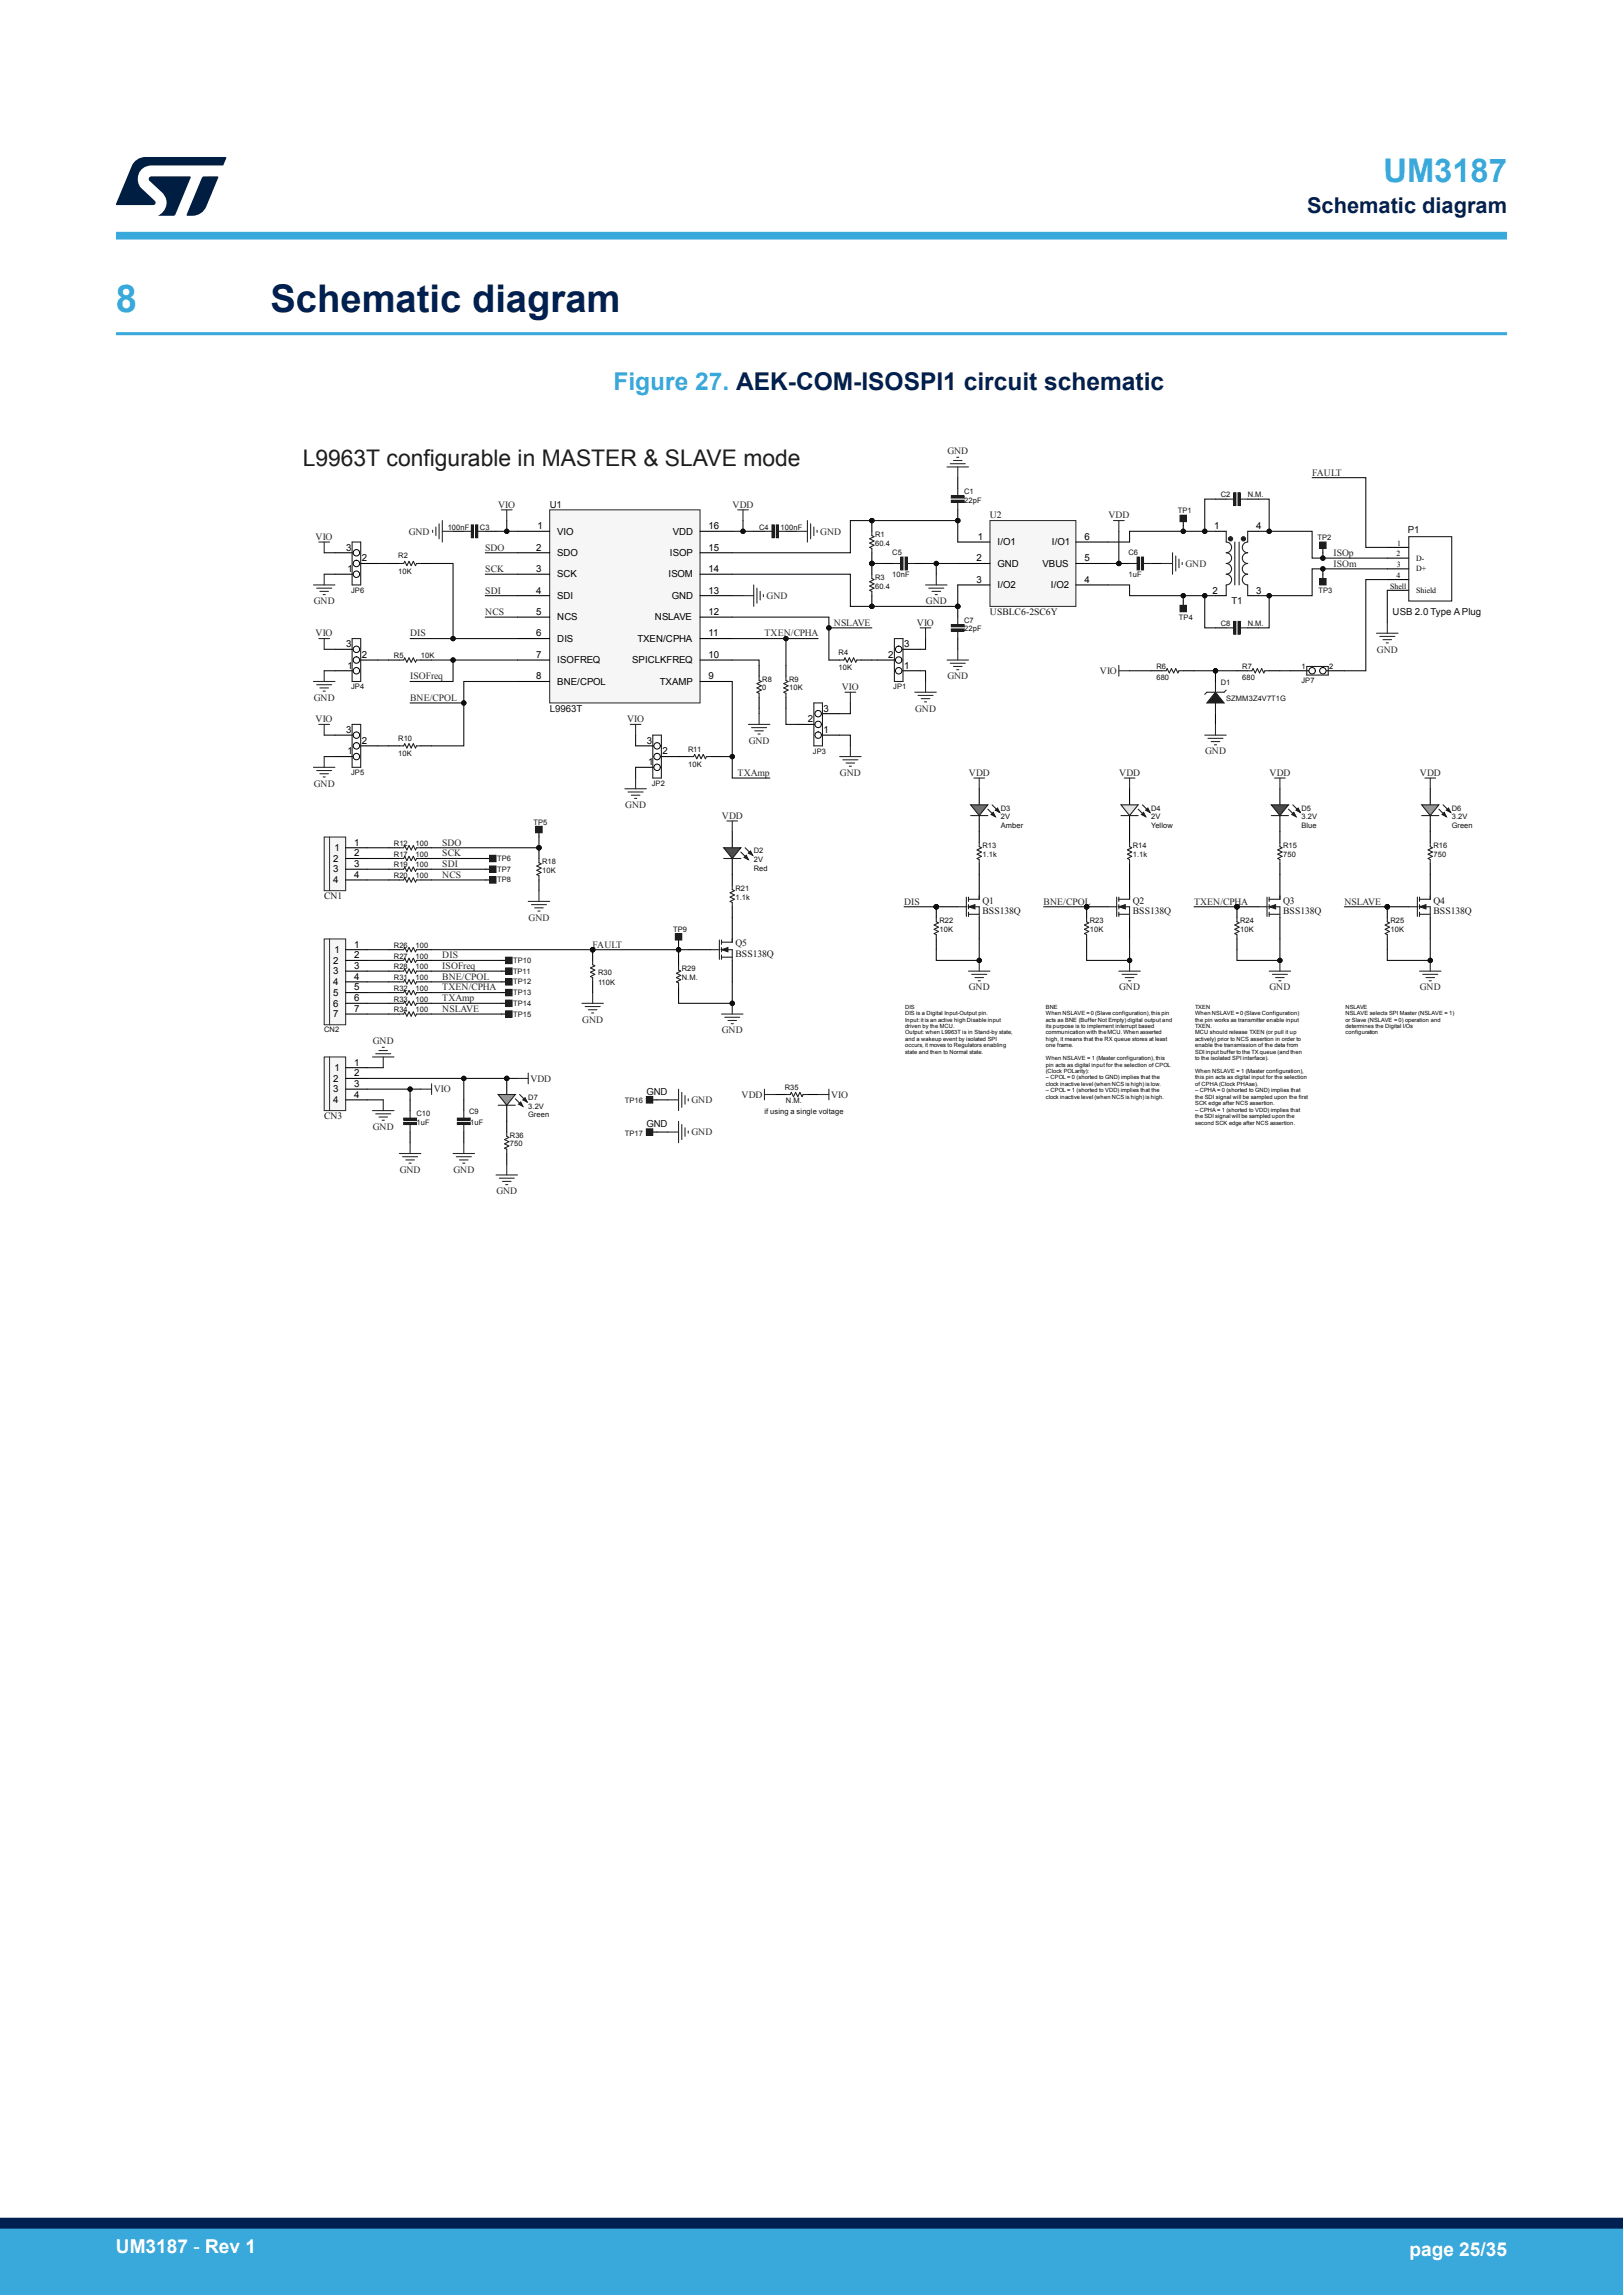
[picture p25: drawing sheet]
<svg xmlns="http://www.w3.org/2000/svg" width="210mm" height="297mm" viewBox="0 0 210 297" stroke-linecap="round" stroke-linejoin="round" font-family="sans-serif">
<defs><g id="words">
<text font-size="4.9" fill="#39a9dc" x="15" y="40.4">8</text>
<text font-size="4.9" fill="#002052" x="35" y="40.4">Schematic diagram</text>
<text font-size="4.2" fill="#39a9dc" x="179" y="23.5">UM3187</text>
<text font-size="3.2" fill="#39a9dc" x="79.4" y="50.5">Figure 27. AEK-COM-ISOSPI1 circuit schematic</text>
<text font-size="3" fill="#1d1d1d" x="39.2" y="60.3">L9963T configurable in MASTER &amp; SLAVE mode</text>
<text font-size="2.8" fill="#002052" x="169.1" y="27.5">Schematic diagram</text>
<g font-size="2.5" fill="#fff">
<text x="15" y="291.6">UM3187 - Rev 1</text>
<text x="182.4" y="291.9">page 25/35</text>
</g>
<g font-size="1.2" fill="#262626">
<text x="122.6" y="58.8">GND</text>
<text x="64.5" y="65.7">VIO</text>
<text x="94.8" y="65.7">VDD</text>
<text x="169.8" y="61.5">FAULT</text>
<text x="40.8" y="69.9">VIO</text>
<text x="52.9" y="69.2">GND</text>
<text x="62.8" y="71.3">SDO</text>
<text x="106.1" y="69.2">GND</text>
<text x="143.4" y="67.1">VDD</text>
<text x="172.6" y="72">ISOp</text>
<text x="62.8" y="76.8">SDI</text>
<text x="62.8" y="74">SCK</text>
<text x="99.2" y="77.5">GND</text>
<text x="153.4" y="73.3">GND</text>
<text x="172.6" y="73.3">ISOm</text>
<text x="40.6" y="78.2">GND</text>
<text x="40.8" y="82.4">VIO</text>
<text x="53.1" y="82.4">DIS</text>
<text x="62.8" y="79.6">NCS</text>
<text x="98.9" y="82.4">TXEN/CPHA</text>
<text x="107.9" y="81">NSLAVE</text>
<text x="118.6" y="81">VIO</text>
<text x="119.8" y="78.2">GND</text>
<text x="53.1" y="87.9">ISOFreq</text>
<text x="108.9" y="89.3">VIO</text>
<text x="122.6" y="87.9">GND</text>
<text x="142.3" y="87.2">VIO</text>
<text x="178.2" y="84.4">GND</text>
<text x="40.6" y="90.7">GND</text>
<text x="40.8" y="93.5">VIO</text>
<text x="53.1" y="90.7">BNE/CPOL</text>
<text x="81.1" y="93.5">VIO</text>
<text x="118.4" y="92.1">GND</text>
<text x="40.6" y="101.8">GND</text>
<text x="95.4" y="100.4">TXAmp</text>
<text x="96.9" y="96.2">GND</text>
<text x="108.7" y="100.4">GND</text>
<text x="125.4" y="100.4">VDD</text>
<text x="144.8" y="100.4">VDD</text>
<text x="155.9" y="97.6">GND</text>
<text x="164.3" y="100.4">VDD</text>
<text x="183.7" y="100.4">VDD</text>
<text x="80.9" y="104.6">GND</text>
<text x="93.4" y="106">VDD</text>
<text x="57.2" y="109.4">SDO</text>
<text x="57.2" y="110.8">SCK</text>
<text x="57.2" y="112.2">SDI</text>
<text x="57.2" y="113.6">NCS</text>
<text x="68.4" y="119.2">GND</text>
<text x="117" y="117.1">DIS</text>
<text x="135" y="117.1">BNE/CPOL</text>
<text x="154.5" y="117.1">TXEN/CPHA</text>
<text x="173.9" y="117.1">NSLAVE</text>
<text x="57.2" y="125.4">ISOFreq</text>
<text x="57.2" y="124">DIS</text>
<text x="76.7" y="122.6">FAULT</text>
<text x="57.2" y="131">NSLAVE</text>
<text x="57.2" y="128.2">TXEN/CPHA</text>
<text x="57.2" y="129.6">TXAmp</text>
<text x="57.2" y="126.8">BNE/CPOL</text>
<text x="125.4" y="128.2">GND</text>
<text x="144.8" y="128.2">GND</text>
<text x="164.3" y="128.2">GND</text>
<text x="183.7" y="128.2">GND</text>
<text x="48.2" y="135.1">GND</text>
<text x="75.3" y="132.3">GND</text>
<text x="93.4" y="133.7">GND</text>
<text x="56.1" y="141.4">VIO</text>
<text x="68.6" y="140">VDD</text>
<text x="89.5" y="142.8">GND</text>
<text x="96" y="142.1">VDD</text>
<text x="107.5" y="142.1">VIO</text>
<text x="48.2" y="146.2">GND</text>
<text x="89.5" y="146.9">GND</text>
<text x="51.7" y="151.8">GND</text>
<text x="58.7" y="151.8">GND</text>
<text x="64.2" y="154.6">GND</text>
</g>
<g font-size="1.2" fill="#0f0f0f">
<text x="71.1" y="65.7">U1</text>
<text x="128.1" y="67.1">U2</text>
<text x="182.1" y="69">P1</text>
<text x="128.1" y="79.6">USBLC6-2SC6Y</text>
<text x="159.4" y="78.2">T1</text>
<text x="180.2" y="79.6">USB 2.0 Type A Plug</text>
<text x="71.1" y="92.1">L9963T</text>
<text x="41.9" y="116.4">CN1</text>
<text x="127.1" y="118.3">BSS138Q</text>
<text x="127.1" y="116.9">Q1</text>
<text x="146.6" y="118.3">BSS138Q</text>
<text x="146.6" y="116.9">Q2</text>
<text x="166" y="118.3">BSS138Q</text>
<text x="166" y="116.9">Q3</text>
<text x="185.5" y="118.3">BSS138Q</text>
<text x="185.5" y="116.9">Q4</text>
<text x="95.2" y="123.9">BSS138Q</text>
<text x="95.2" y="122.5">Q5</text>
<text x="83.6" y="141.6">GND</text>
<text x="41.9" y="144.8">CN3</text>
<text x="83.6" y="145.8">GND</text>
</g>
<g font-size="1.2">
<text x="44.8" y="71.3">3</text>
<text x="69.4" y="71.3">2</text>
<text x="69.6" y="68.5">1</text>
<text x="72.1" y="69.2">VIO</text>
<text x="72.1" y="72">SDO</text>
<text x="86.7" y="72">ISOP</text>
<text x="87.1" y="69.2">VDD</text>
<text x="91.7" y="68.5">16</text>
<text x="91.7" y="71.3">15</text>
<text x="126.5" y="69.9">1</text>
<text x="129.1" y="70.6">I/O1</text>
<text x="136.1" y="70.6">I/O1</text>
<text x="140.3" y="69.9">6</text>
<text x="157.1" y="68.5">1</text>
<text x="162.6" y="68.5">4</text>
<text x="45" y="74">1</text>
<text x="46.8" y="72.6">2</text>
<text x="69.4" y="74">3</text>
<text x="69.4" y="76.8">4</text>
<text x="72.1" y="77.5">SDI</text>
<text x="72.1" y="74.7">SCK</text>
<text x="86.5" y="74.7">ISOM</text>
<text x="86.9" y="77.5">GND</text>
<text x="91.7" y="76.8">13</text>
<text x="91.7" y="74">14</text>
<text x="126.3" y="72.6">2</text>
<text x="126.3" y="75.4">3</text>
<text x="129.1" y="76.1">I/O2</text>
<text x="129.1" y="73.3">GND</text>
<text x="134.9" y="73.3">VBUS</text>
<text x="136" y="76.1">I/O2</text>
<text x="140.3" y="75.4">4</text>
<text x="140.3" y="72.6">5</text>
<text x="156.9" y="76.8">2</text>
<text x="162.6" y="76.8">3</text>
<text x="44.8" y="83.8">3</text>
<text x="69.4" y="79.6">5</text>
<text x="69.4" y="82.4">6</text>
<text x="72.1" y="83.1">DIS</text>
<text x="72.1" y="80.3">NCS</text>
<text x="82.5" y="83.1">TXEN/CPHA</text>
<text x="84.7" y="80.3">NSLAVE</text>
<text x="91.7" y="79.6">12</text>
<text x="91.7" y="82.4">11</text>
<text x="117" y="83.8">3</text>
<text x="45" y="86.5">1</text>
<text x="46.8" y="85.1">2</text>
<text x="69.4" y="87.9">8</text>
<text x="69.4" y="85.1">7</text>
<text x="72.1" y="85.8">ISOFREQ</text>
<text x="72.1" y="88.6">BNE/CPOL</text>
<text x="81.8" y="85.8">SPICLKFREQ</text>
<text x="85.4" y="88.6">TXAMP</text>
<text x="91.7" y="87.9">9</text>
<text x="91.7" y="85.1">10</text>
<text x="114.9" y="85.1">2</text>
<text x="117" y="86.5">1</text>
<text x="44.8" y="94.9">3</text>
<text x="104.5" y="93.5">2</text>
<text x="106.6" y="92.1">3</text>
<text x="106.6" y="94.9">1</text>
<text x="45" y="97.6">1</text>
<text x="46.8" y="96.2">2</text>
<text x="83.7" y="96.2">3</text>
<text x="83.9" y="99">1</text>
<text x="85.7" y="97.6">2</text>
<text x="43.1" y="111.5">2</text>
<text x="43.1" y="112.9">3</text>
<text x="43.3" y="110.1">1</text>
<text x="45.8" y="110.8">2</text>
<text x="45.8" y="109.4">1</text>
<text x="45.8" y="112.2">3</text>
<text x="45.8" y="113.6">4</text>
<text x="43.1" y="114.3">4</text>
<text x="43.1" y="124.7">2</text>
<text x="43.3" y="123.3">1</text>
<text x="45.8" y="124">2</text>
<text x="45.8" y="122.6">1</text>
<text x="45.8" y="125.4">3</text>
<text x="43.1" y="126.1">3</text>
<text x="43.1" y="127.5">4</text>
<text x="43.1" y="128.9">5</text>
<text x="43.1" y="130.3">6</text>
<text x="43.1" y="131.6">7</text>
<text x="45.8" y="126.8">4</text>
<text x="45.8" y="128.2">5</text>
<text x="45.8" y="129.6">6</text>
<text x="45.8" y="131">7</text>
<text x="45.8" y="137.9">1</text>
<text x="43.1" y="140">2</text>
<text x="43.1" y="141.4">3</text>
<text x="43.1" y="142.8">4</text>
<text x="43.3" y="138.6">1</text>
<text x="45.8" y="139.3">2</text>
<text x="45.8" y="140.7">3</text>
<text x="45.8" y="142.1">4</text>
</g>
<g font-size="1" fill="#0f0f0f">
<text x="124.8" y="63.9">C1</text>
<text x="124.8" y="65.1">22pF</text>
<text x="158" y="64.4">C2</text>
<text x="161.4" y="64.4">N.M.</text>
<text x="57.9" y="68.5">100nF</text>
<text x="62.1" y="68.5">C3</text>
<text x="98.2" y="68.5">C4</text>
<text x="101" y="68.5">100nF</text>
<text x="113.2" y="69.5">R1</text>
<text x="113.2" y="70.6">60.4</text>
<text x="115.4" y="71.9">C5</text>
<text x="146" y="71.9">C6</text>
<text x="152.4" y="66.4">TP1</text>
<text x="170.5" y="69.9">TP2</text>
<text x="45.4" y="76.7">JP6</text>
<text x="51.5" y="72.3">R2</text>
<text x="51.5" y="74.2">10K</text>
<text x="113.2" y="76.2">60.4</text>
<text x="113.2" y="75.1">R3</text>
<text x="115.4" y="74.6">10nF</text>
<text x="146" y="74.6">1uF</text>
<text x="170.6" y="76.7">TP3</text>
<text x="124.8" y="80.6">C7</text>
<text x="124.8" y="81.7">22pF</text>
<text x="152.5" y="80.2">TP4</text>
<text x="158" y="81">C8</text>
<text x="161.4" y="81">N.M.</text>
<text x="45.4" y="89.2">JP4</text>
<text x="51" y="85.2">R5</text>
<text x="54.5" y="85.2">10K</text>
<text x="98.6" y="89.4">0</text>
<text x="98.6" y="88.2">R8</text>
<text x="102.1" y="88.2">R9</text>
<text x="102.1" y="89.4">10K</text>
<text x="108.5" y="84.8">R4</text>
<text x="108.5" y="86.7">10K</text>
<text x="115.6" y="89.2">JP1</text>
<text x="149.6" y="86.6">R6</text>
<text x="149.6" y="88">680</text>
<text x="158" y="88.7">D1</text>
<text x="160.7" y="86.6">R7</text>
<text x="160.7" y="88">680</text>
<text x="168.4" y="88.4">JP7</text>
<text x="51.5" y="95.9">R10</text>
<text x="158.7" y="90.7">SZMM3Z4V7T1G</text>
<text x="45.4" y="100.3">JP5</text>
<text x="51.5" y="97.8">10K</text>
<text x="84.3" y="101.7">JP2</text>
<text x="89" y="99.2">10K</text>
<text x="89" y="97.3">R11</text>
<text x="105.2" y="97.5">JP3</text>
<text x="69" y="106.7">TP5</text>
<text x="129.5" y="104.9">D3</text>
<text x="129.5" y="106">2V</text>
<text x="129.5" y="107.1">Amber</text>
<text x="148.9" y="106">2V</text>
<text x="148.9" y="107.1">Yellow</text>
<text x="148.9" y="104.9">D4</text>
<text x="168.4" y="106">3.2V</text>
<text x="168.4" y="107.1">Blue</text>
<text x="168.4" y="104.9">D5</text>
<text x="187.8" y="106">3.2V</text>
<text x="187.8" y="107.1">Green</text>
<text x="187.8" y="104.9">D6</text>
<text x="51" y="113.6">R20</text>
<text x="51" y="109.5">R12</text>
<text x="51" y="110.9">R17</text>
<text x="51" y="112.3">R19</text>
<text x="53.8" y="112.3">100</text>
<text x="53.8" y="113.6">100</text>
<text x="53.8" y="109.5">100</text>
<text x="53.8" y="110.9">100</text>
<text x="64.3" y="112.8">TP7</text>
<text x="64.3" y="111.4">TP6</text>
<text x="70.2" y="113">10K</text>
<text x="70.2" y="111.8">R18</text>
<text x="97.5" y="111.6">2V</text>
<text x="97.5" y="112.7">Red</text>
<text x="97.5" y="110.5">D2</text>
<text x="127.1" y="109.8">R13</text>
<text x="127.1" y="110.9">1.1k</text>
<text x="146.6" y="109.8">R14</text>
<text x="146.6" y="110.9">1.1k</text>
<text x="166" y="110.9">750</text>
<text x="166" y="109.8">R15</text>
<text x="185.5" y="110.9">750</text>
<text x="185.5" y="109.8">R16</text>
<text x="64.3" y="114.2">TP8</text>
<text x="95.2" y="116.4">1.1k</text>
<text x="95.2" y="115.3">R21</text>
<text x="121.6" y="119.5">R22</text>
<text x="141" y="119.5">R23</text>
<text x="160.5" y="119.5">R24</text>
<text x="179.9" y="119.5">R25</text>
<text x="51" y="122.7">R26</text>
<text x="51" y="124.1">R27</text>
<text x="51" y="125.4">R28</text>
<text x="53.8" y="125.4">100</text>
<text x="53.8" y="124.1">100</text>
<text x="53.8" y="122.7">100</text>
<text x="66.4" y="124.6">TP10</text>
<text x="87.1" y="120.6">TP9</text>
<text x="88.2" y="125.7">R29</text>
<text x="121.6" y="120.6">10K</text>
<text x="141" y="120.6">10K</text>
<text x="160.5" y="120.6">10K</text>
<text x="179.9" y="120.6">10K</text>
<text x="51" y="131">R34</text>
<text x="51" y="126.8">R31</text>
<text x="51" y="128.2">R32</text>
<text x="51" y="129.6">R33</text>
<text x="53.8" y="131">100</text>
<text x="53.8" y="126.8">100</text>
<text x="53.8" y="128.2">100</text>
<text x="53.8" y="129.6">100</text>
<text x="66.4" y="126">TP11</text>
<text x="66.4" y="127.4">TP12</text>
<text x="66.4" y="128.8">TP13</text>
<text x="66.4" y="130.2">TP14</text>
<text x="66.4" y="131.6">TP15</text>
<text x="77.4" y="127.5">110K</text>
<text x="77.4" y="126.1">R30</text>
<text x="88.2" y="126.8">N.M.</text>
<text x="41.9" y="133.5">CN2</text>
<text x="68.3" y="143.5">3.2V</text>
<text x="68.3" y="142.4">D7</text>
<text x="80.9" y="142.8">TP16</text>
<text x="101.6" y="141">R35</text>
<text x="101.7" y="142.8">N.M.</text>
<text x="53.9" y="145.6">1uF</text>
<text x="53.9" y="144.5">C10</text>
<text x="60.7" y="144.2">C9</text>
<text x="60.8" y="145.6">1uF</text>
<text x="66" y="148.4">750</text>
<text x="66" y="147.2">R36</text>
<text x="68.3" y="144.6">Green</text>
<text x="80.9" y="147">TP17</text>
<text x="98.9" y="144.2">if using a single voltage</text>
</g>
<g font-size="1">
<text x="180.7" y="72">2</text>
<text x="180.8" y="70.6">1</text>
<text x="179.9" y="76.2">Shell</text>
<text x="180.7" y="74.8">4</text>
<text x="180.8" y="73.4">3</text>
<text x="183.3" y="76.7">Shield</text>
<text x="183.3" y="73.9">D+</text>
<text x="183.3" y="72.6">D-</text>
<text x="168.4" y="86.6">1</text>
<text x="172" y="86.6">2</text>
</g>
<g font-size=".7">
<text x="117.1" y="130.5">DIS</text>
<text x="117.1" y="131.4">DIS is a Digital Input-Output pin.</text>
<text x="135.3" y="130.5">BNE</text>
<text x="135.3" y="131.4">When NSLAVE = 0 (Slave configuration), this pin</text>
<text x="154.6" y="130.5">TXEN</text>
<text x="154.6" y="131.4">When NSLAVE = 0 (Slave Configuration)</text>
<text x="174.1" y="130.5">NSLAVE</text>
<text x="174.1" y="131.4">NSLAVE selects SPI Master (NSLAVE = 1)</text>
<text x="117.1" y="136.4">state and then to Normal state.</text>
<text x="117.1" y="132.2">Input: it is an active high Disable input</text>
<text x="117.1" y="133">driven by the MCU.</text>
<text x="117.1" y="133.9">Output: when L9963T is in Stand-by state,</text>
<text x="117.1" y="134.7">and a wakeup event by isolated SPI</text>
<text x="117.1" y="135.5">occurs, it moves to Regulators enabling</text>
<text x="135.3" y="135.5">one frame.</text>
<text x="135.3" y="137.2">When NSLAVE = 1 (Master configuration), this</text>
<text x="135.3" y="132.2">acts as BNE (Buffer Not Empty) digital output and</text>
<text x="135.3" y="133">its purpose is to implement interrupt based</text>
<text x="135.3" y="133.9">communication with the MCU. When asserted</text>
<text x="135.3" y="134.7">high, it means that the RX queue stores at least</text>
<text x="154.6" y="132.2">the pin works as transmitter enable input</text>
<text x="154.6" y="133">TXEN.</text>
<text x="154.6" y="133.9">MCU should release TXEN (or pull it up</text>
<text x="154.6" y="134.7">actively) prior to NCS assertion in order to</text>
<text x="154.6" y="135.5">enable the transmission of the data from</text>
<text x="154.6" y="136.4">SDI input buffer to the TX queue (and then</text>
<text x="154.6" y="137.2">to the isolated SPI interface).</text>
<text x="174.1" y="133.9">configuration</text>
<text x="174.1" y="132.2">or Slave (NSLAVE = 0) operation and</text>
<text x="174.1" y="133">determines the Digital I/Os</text>
<text x="135.3" y="138">pin acts as digital input for the selection of CPOL</text>
<text x="135.3" y="138.9">(Clock POLarity):</text>
<text x="135.3" y="139.7">– CPOL = 0 (shorted to GND) implies that the</text>
<text x="135.3" y="140.5">clock inactive level (when NCS is high) is low.</text>
<text x="135.3" y="141.4">– CPOL = 1 (shorted to VDD) implies that the</text>
<text x="135.3" y="142.2">clock inactive level (when NCS is high) is high.</text>
<text x="154.6" y="138.9">When NSLAVE = 1 (Master configuration),</text>
<text x="154.6" y="139.7">this pin acts as digital input for the selection</text>
<text x="154.6" y="140.5">of CPHA (Clock PHAse).</text>
<text x="154.6" y="142.2">the SDI signal will be sampled upon the first</text>
<text x="154.6" y="143">SCK edge after NCS assertion.</text>
<text x="154.6" y="141.4">– CPHA = 0 (shorted to GND) implies that</text>
<text x="154.6" y="143.9">– CPHA = 1 (shorted to VDD) implies that</text>
<text x="154.6" y="144.7">the SDI signal will be sampled upon the</text>
<text x="154.6" y="145.5">second SCK edge after NCS assertion.</text>
</g>
</g></defs>
<path d="M15 43.2h180" fill="none" stroke="#39a9dc" stroke-width=".4"/>
<path d="M157.3 68.8h1.4M157.3 77.1h1.4M161.4 68.8h1.4M161.4 77.1h1.4M179.5 70.8h2.8M179.5 72.2h2.8M179.5 73.6h2.8M179.5 75h2.8M179.5 76.4h2.8" fill="none" stroke="#000" stroke-width=".14"/>
<path d="M158.7 68.8v1.3a.69 .69 0 0 1 .7 .7 .69 .69 0 0 1-.7 .7 .69 .69 0 0 1 .7 .7 .69 .69 0 0 1-.7 .7 .69 .69 0 0 1 .7 .7 .69 .69 0 0 1-.7 .7 .69 .69 0 0 1 .7 .7 .69 .69 0 0 1-.7 .7v1.4M159.8 70.1v5.6M160.3 70.1v5.6M161.4 68.8v1.3a.69 .69 0 0 0-.7 .7 .69 .69 0 0 0 .7 .7 .69 .69 0 0 0-.7 .7 .69 .69 0 0 0 .7 .7 .69 .69 0 0 0-.7 .7 .69 .69 0 0 0 .7 .7 .69 .69 0 0 0-.7 .7 .69 .69 0 0 0 .7 .7v1.4M182.3 69.5h5.5v8.3h-5.5z" fill="none" stroke="#1d1d1d" stroke-width=".14"/>
<circle cx="159.2" cy="69.7" r=".28" fill="#1d1d1d"/>
<circle cx="159.2" cy="69.7" r=".28" fill="none" stroke="#1d1d1d" stroke-width=".13"/>
<circle cx="160.9" cy="69.7" r=".28" fill="#1d1d1d"/>
<circle cx="160.9" cy="69.7" r=".28" fill="none" stroke="#1d1d1d" stroke-width=".13"/>
<path d="M128.1 67.4h11.1v11.1h-11.1z" fill-rule="evenodd" fill="#f6f6f6"/>
<path d="M128.1 67.4h11.1v11.1h-11.1z" fill="none" stroke="#262626" stroke-width=".13"/>
<path d="M123.9 70.1h4.2M123.9 72.9h4.2M123.9 75.7h4.2M139.2 70.1h4.2M139.2 72.9h4.2M139.2 75.7h4.2" fill="none" stroke="#000" stroke-width=".14"/>
<circle cx="144.8" cy="72.9" r=".28" fill="#0f0f0f"/>
<circle cx="144.8" cy="72.9" r=".28" fill="none" stroke="#0f0f0f" stroke-width=".13"/>
<path d="M144.8 72.9h1.4M148.9 72.9h1.4" fill="none" stroke="#000" stroke-width=".14"/>
<circle cx="144.8" cy="72.9" r=".28" fill="#0f0f0f"/>
<circle cx="144.8" cy="72.9" r=".28" fill="none" stroke="#0f0f0f" stroke-width=".13"/>
<path d="M147.7 72.1h.3v1.7h-.3z" fill-rule="evenodd" fill="#1d1d1d"/>
<path d="M147.7 72.1h.3v1.7h-.3z" fill="none" stroke="#1d1d1d" stroke-width=".13"/>
<path d="M147.1 72.1h.3v1.7h-.3z" fill-rule="evenodd" fill="#1d1d1d"/>
<path d="M147.1 72.1h.3v1.7h-.3z" fill="none" stroke="#1d1d1d" stroke-width=".13"/>
<path d="M146.2 72.9h1.1M147.8 72.9h1.1" fill="none" stroke="#1d1d1d" stroke-width=".14"/>
<path d="M144.1 67.4h1.4M144.8 67.4v1.4M150.3 72.9h1.4M151.7 71.5v2.8M152.1 72v1.9M152.5 72.4v1.1M153 72.8v.3" fill="none" stroke="#262626" stroke-width=".14"/>
<path d="M71.1 66h19.5v25h-19.5z" fill-rule="evenodd" fill="#f6f6f6"/>
<path d="M71.1 66h19.5v25h-19.5z" fill="none" stroke="#262626" stroke-width=".13"/>
<g fill="none" stroke="#000" stroke-width=".14">
<path d="M58.6 68.8h1.4M62.8 68.8h1.4M67 68.8h4.1M67 71.5h4.1M67 74.3h4.1M67 77.1h4.1M67 79.9h4.1M90.6 68.8h4.1M90.6 71.5h4.1M90.6 74.3h4.1M90.6 77.1h4.1M90.6 79.9h4.1"/>
<path d="M67 82.6h4.1M67 85.4h4.1M67 88.2h4.1M90.6 82.6h4.1M90.6 85.4h4.1M90.6 88.2h4.1"/>
</g>
<path d="M64.9 66h1.4M65.6 66v1.4" fill="none" stroke="#262626" stroke-width=".14"/>
<path d="M61 67.9h.3v1.7h-.3z" fill-rule="evenodd" fill="#1d1d1d"/>
<path d="M61 67.9h.3v1.7h-.3z" fill="none" stroke="#1d1d1d" stroke-width=".13"/>
<path d="M61.5 67.9h.3v1.7h-.3z" fill-rule="evenodd" fill="#1d1d1d"/>
<path d="M61.5 67.9h.3v1.7h-.3z" fill="none" stroke="#1d1d1d" stroke-width=".13"/>
<path d="M51.7 72.9h.5l.2-.3 .2 .6 .3-.6 .3 .6 .3-.6 .3 .6 .1-.3h.6M60 68.8h1.1M61.7 68.8h1.1" fill="none" stroke="#1d1d1d" stroke-width=".14"/>
<path d="M56 68.6v.3M56.4 68.2v1.1M56.8 67.8v1.9M57.2 68.8h1.4M57.2 67.4v2.7" fill="none" stroke="#262626" stroke-width=".14"/>
<path d="M50.3 72.9h1.4M54.5 72.9h1.3M43.3 84h3.2" fill="none" stroke="#000" stroke-width=".14"/>
<circle cx="46.1" cy="84" r=".42" fill="#fbfbfb"/>
<circle cx="46.1" cy="84" r=".42" fill="none" stroke="#000" stroke-width=".13"/>
<path d="M45.7 85.4h3.2" fill="none" stroke="#000" stroke-width=".14"/>
<circle cx="46.1" cy="85.4" r=".42" fill="#fbfbfb"/>
<circle cx="46.1" cy="85.4" r=".42" fill="none" stroke="#000" stroke-width=".13"/>
<path d="M43.3 86.8h3.2" fill="none" stroke="#000" stroke-width=".14"/>
<circle cx="46.1" cy="86.8" r=".42" fill="#fbfbfb"/>
<circle cx="46.1" cy="86.8" r=".42" fill="none" stroke="#000" stroke-width=".13"/>
<path d="M45.6 82.6h1.1v5.6h-1.1zM51.7 85.4h.5l.2-.3 .2 .6 .3-.6 .3 .6 .3-.6 .3 .6 .1-.3h.6" fill="none" stroke="#1d1d1d" stroke-width=".14"/>
<path d="M95.4 66h1.4M96.1 66v1.4M40.6 88.2h2.7M41 88.6h1.9M41.3 82.6h1.3M41.4 89h1.1M41.8 89.4h.3M41.9 82.6v1.4M41.9 86.8v1.4" fill="none" stroke="#262626" stroke-width=".14"/>
<path d="M97.5 68.8h1.4M101.7 68.8h1.4M50.3 85.4h1.4M54.5 85.4h1.3" fill="none" stroke="#000" stroke-width=".14"/>
<path d="M100.4 67.9h.3v1.7h-.3z" fill-rule="evenodd" fill="#1d1d1d"/>
<path d="M100.4 67.9h.3v1.7h-.3z" fill="none" stroke="#1d1d1d" stroke-width=".13"/>
<path d="M99.9 67.9h.3v1.7h-.3z" fill-rule="evenodd" fill="#1d1d1d"/>
<path d="M99.9 67.9h.3v1.7h-.3z" fill="none" stroke="#1d1d1d" stroke-width=".13"/>
<path d="M98.9 68.8h1.1M100.6 68.8h1.1" fill="none" stroke="#1d1d1d" stroke-width=".14"/>
<path d="M103.1 68.8h1.4M104.5 67.4v2.7M104.9 67.8v1.9M105.3 68.2v1.1M105.7 68.6v.3" fill="none" stroke="#262626" stroke-width=".14"/>
<circle cx="112.8" cy="72.9" r=".28" fill="#0f0f0f"/>
<circle cx="112.8" cy="72.9" r=".28" fill="none" stroke="#0f0f0f" stroke-width=".13"/>
<circle cx="112.8" cy="67.4" r=".28" fill="#0f0f0f"/>
<circle cx="112.8" cy="67.4" r=".28" fill="none" stroke="#0f0f0f" stroke-width=".13"/>
<path d="M112.8 71.5v1.4" fill="none" stroke="#000" stroke-width=".14"/>
<circle cx="112.8" cy="72.9" r=".28" fill="#0f0f0f"/>
<circle cx="112.8" cy="72.9" r=".28" fill="none" stroke="#0f0f0f" stroke-width=".13"/>
<path d="M112.8 67.4v1.4" fill="none" stroke="#000" stroke-width=".14"/>
<circle cx="112.8" cy="67.4" r=".28" fill="#0f0f0f"/>
<circle cx="112.8" cy="67.4" r=".28" fill="none" stroke="#0f0f0f" stroke-width=".13"/>
<path d="M112.8 68.8v.5l.3 .2-.6 .2 .6 .3-.6 .3 .6 .3-.6 .2 .3 .2v.5" fill="none" stroke="#1d1d1d" stroke-width=".14"/>
<circle cx="112.8" cy="78.5" r=".28" fill="#0f0f0f"/>
<circle cx="112.8" cy="78.5" r=".28" fill="none" stroke="#0f0f0f" stroke-width=".13"/>
<circle cx="112.8" cy="72.9" r=".28" fill="#0f0f0f"/>
<circle cx="112.8" cy="72.9" r=".28" fill="none" stroke="#0f0f0f" stroke-width=".13"/>
<path d="M112.8 77.1v1.4" fill="none" stroke="#000" stroke-width=".14"/>
<circle cx="112.8" cy="78.5" r=".28" fill="#0f0f0f"/>
<circle cx="112.8" cy="78.5" r=".28" fill="none" stroke="#0f0f0f" stroke-width=".13"/>
<path d="M112.8 72.9v1.4" fill="none" stroke="#000" stroke-width=".14"/>
<circle cx="112.8" cy="72.9" r=".28" fill="#0f0f0f"/>
<circle cx="112.8" cy="72.9" r=".28" fill="none" stroke="#0f0f0f" stroke-width=".13"/>
<path d="M112.8 74.3v.6l.3 .1-.6 .3 .6 .3-.6 .2 .6 .3-.6 .3 .3 .1v.6" fill="none" stroke="#1d1d1d" stroke-width=".14"/>
<path d="M114.2 72.9h1.4M118.4 72.9h1.4" fill="none" stroke="#000" stroke-width=".14"/>
<path d="M117.1 72.1h.3v1.7h-.3z" fill-rule="evenodd" fill="#1d1d1d"/>
<path d="M117.1 72.1h.3v1.7h-.3z" fill="none" stroke="#1d1d1d" stroke-width=".13"/>
<path d="M116.6 72.1h.2v1.7h-.2z" fill-rule="evenodd" fill="#1d1d1d"/>
<path d="M116.6 72.1h.2v1.7h-.2z" fill="none" stroke="#1d1d1d" stroke-width=".13"/>
<path d="M115.6 72.9h1.1M117.3 72.9h1.1" fill="none" stroke="#1d1d1d" stroke-width=".14"/>
<circle cx="123.9" cy="67.4" r=".28" fill="#0f0f0f"/>
<circle cx="123.9" cy="67.4" r=".28" fill="none" stroke="#0f0f0f" stroke-width=".13"/>
<path d="M123.9 61.8v1.4M123.9 66v1.4" fill="none" stroke="#000" stroke-width=".14"/>
<circle cx="123.9" cy="67.4" r=".28" fill="#0f0f0f"/>
<circle cx="123.9" cy="67.4" r=".28" fill="none" stroke="#0f0f0f" stroke-width=".13"/>
<path d="M123.1 64.2h1.7v.3h-1.7z" fill-rule="evenodd" fill="#1d1d1d"/>
<path d="M123.1 64.2h1.7v.3h-1.7z" fill="none" stroke="#1d1d1d" stroke-width=".13"/>
<path d="M123.1 64.7h1.7v.3h-1.7z" fill-rule="evenodd" fill="#1d1d1d"/>
<path d="M123.1 64.7h1.7v.3h-1.7z" fill="none" stroke="#1d1d1d" stroke-width=".13"/>
<path d="M123.9 63.2v1.1M123.9 64.9v1.1" fill="none" stroke="#1d1d1d" stroke-width=".14"/>
<circle cx="123.9" cy="78.5" r=".28" fill="#0f0f0f"/>
<circle cx="123.9" cy="78.5" r=".28" fill="none" stroke="#0f0f0f" stroke-width=".13"/>
<path d="M123.9 78.5v1.4M123.9 82.6v1.4" fill="none" stroke="#000" stroke-width=".14"/>
<circle cx="123.9" cy="78.5" r=".28" fill="#0f0f0f"/>
<circle cx="123.9" cy="78.5" r=".28" fill="none" stroke="#0f0f0f" stroke-width=".13"/>
<path d="M123.1 81.4h1.7v.3h-1.7z" fill-rule="evenodd" fill="#1d1d1d"/>
<path d="M123.1 81.4h1.7v.3h-1.7z" fill="none" stroke="#1d1d1d" stroke-width=".13"/>
<path d="M123.1 80.8h1.7v.3h-1.7z" fill-rule="evenodd" fill="#1d1d1d"/>
<path d="M123.1 80.8h1.7v.3h-1.7z" fill="none" stroke="#1d1d1d" stroke-width=".13"/>
<path d="M123.9 79.9v1.1M89.2 97.9h.5l.2-.3 .3 .6 .2-.6 .3 .6 .3-.6 .3 .6 .1-.3h.6M98.2 87.5v.6l.3 .1-.6 .3 .6 .2-.6 .3 .6 .3-.6 .3 .3 .1v.6M123.9 81.5v1.1" fill="none" stroke="#1d1d1d" stroke-width=".14"/>
<g fill="none" stroke="#262626" stroke-width=".14">
<path d="M123.4 59.6h1.1M123.8 59.2h.3M96.1 77.1h1.4M97.5 75.7v2.8M97.9 76.1v2M98.4 76.5v1.1M98.8 76.9v.3M119.8 75.7h2.7M120.2 76.1h1.9M120.6 76.5h1.1M121 76.9h.3M121.1 74.3v1.4"/>
<path d="M122.5 60.4h2.8M123 60h1.9M123.9 60.4v1.4M96.8 93.7h2.8M97.2 94.2h2M97.7 94.6h1.1M98.1 95h.3M98.2 92.4v1.3M122.5 85.4h2.8M123 85.8h1.9M123.4 86.2h1.1M123.8 86.7h.3"/>
<path d="M123.9 84v1.4"/>
</g>
<path d="M82.2 96.5h3.2M87.8 97.9h1.4M92 97.9h1.4M98.2 86.1v1.4M98.2 90.3v1.4" fill="none" stroke="#000" stroke-width=".14"/>
<circle cx="85" cy="96.5" r=".42" fill="#fbfbfb"/>
<circle cx="85" cy="96.5" r=".42" fill="none" stroke="#000" stroke-width=".13"/>
<path d="M84.6 97.9h3.2" fill="none" stroke="#000" stroke-width=".14"/>
<circle cx="85" cy="97.9" r=".42" fill="#fbfbfb"/>
<circle cx="85" cy="97.9" r=".42" fill="none" stroke="#000" stroke-width=".13"/>
<path d="M82.2 99.3h3.2" fill="none" stroke="#000" stroke-width=".14"/>
<circle cx="85" cy="99.3" r=".42" fill="#fbfbfb"/>
<circle cx="85" cy="99.3" r=".42" fill="none" stroke="#000" stroke-width=".13"/>
<path d="M84.5 95.1h1.1v5.6h-1.1z" fill="none" stroke="#1d1d1d" stroke-width=".14"/>
<path d="M81.5 93.7h1.4M82.2 93.7v1.4M80.9 102.1h2.7M81.3 102.5h1.9M81.7 102.9h1.1M82.1 103.3h.3M82.2 100.7v1.4" fill="none" stroke="#262626" stroke-width=".14"/>
<path d="M41.9 108.3h2.8v7h-2.8z" fill-rule="evenodd" fill="#f6f6f6"/>
<path d="M41.9 108.3h2.8v7h-2.8z" fill="none" stroke="#262626" stroke-width=".13"/>
<g fill="none" stroke="#000" stroke-width=".14">
<path d="M44.7 111.1h2.8M44.7 109.7h2.8M44.7 112.5h2.8M44.7 113.9h2.8M50.3 111.1h1.4M50.3 109.7h1.4M50.3 112.5h1.4M50.3 113.9h1.4M54.5 111.1h1.3M54.5 109.7h1.3M54.5 112.5h1.3M54.5 113.9h1.3"/>
<path d="M50.3 124.3h1.4M50.3 125.7h1.4M50.3 127.1h1.4M50.3 128.5h1.4M50.3 129.8h1.4M54.5 124.3h1.3M54.5 125.7h1.3M54.5 127.1h1.3M54.5 128.5h1.3M54.5 129.8h1.3M60 142.3v1.4M60 146.5v1.4"/>
</g>
<path d="M42.6 108.3v7" fill="none" stroke="#2d2d2d" stroke-width=".13"/>
<path d="M51.7 109.7h.5l.2-.3 .2 .6 .3-.6 .3 .6 .3-.6 .3 .6 .1-.3h.6M51.7 111.1h.5l.2-.3 .2 .6 .3-.6 .3 .6 .3-.6 .3 .6 .1-.3h.6M51.7 112.5h.5l.2-.3 .2 .6 .3-.6 .3 .6 .3-.6 .3 .6 .1-.3h.6M51.7 113.9h.5l.2-.3 .2 .6 .3-.6 .3 .6 .3-.6 .3 .6 .1-.3h.6M51.7 124.3h.5l.2-.3 .2 .6 .3-.6 .3 .6 .3-.6 .3 .6 .1-.3h.6M51.7 125.7h.5l.2-.3 .2 .6 .3-.6 .3 .6 .3-.6 .3 .6 .1-.3h.6M51.7 127.1h.5l.2-.3 .2 .5 .3-.5 .3 .5 .3-.5 .3 .5 .1-.2h.6M51.7 128.5h.5l.2-.3 .2 .5 .3-.5 .3 .5 .3-.5 .3 .5 .1-.2h.6M51.7 129.8h.5l.2-.2 .2 .5 .3-.5 .3 .5 .3-.5 .3 .5 .1-.3h.6" fill="none" stroke="#1d1d1d" stroke-width=".14"/>
<path d="M59.2 145.3h1.6v.2h-1.6z" fill-rule="evenodd" fill="#1d1d1d"/>
<path d="M59.2 145.3h1.6v.2h-1.6z" fill="none" stroke="#1d1d1d" stroke-width=".13"/>
<path d="M59.2 144.7h1.6v.3h-1.6z" fill-rule="evenodd" fill="#1d1d1d"/>
<path d="M59.2 144.7h1.6v.3h-1.6z" fill="none" stroke="#1d1d1d" stroke-width=".13"/>
<path d="M60 143.7v1.1M60 145.4v1.1" fill="none" stroke="#1d1d1d" stroke-width=".14"/>
<path d="M53.1 142.3v1.4M53.1 146.5v1.4" fill="none" stroke="#000" stroke-width=".14"/>
<path d="M52.2 144.7h1.7v.3h-1.7z" fill-rule="evenodd" fill="#1d1d1d"/>
<path d="M52.2 144.7h1.7v.3h-1.7z" fill="none" stroke="#1d1d1d" stroke-width=".13"/>
<path d="M52.2 145.3h1.7v.2h-1.7z" fill-rule="evenodd" fill="#1d1d1d"/>
<path d="M52.2 145.3h1.7v.2h-1.7z" fill="none" stroke="#1d1d1d" stroke-width=".13"/>
<path d="M53.1 143.7v1.1M53.1 145.4v1.1" fill="none" stroke="#1d1d1d" stroke-width=".14"/>
<g fill="none" stroke="#262626" stroke-width=".14">
<path d="M48.2 143.7h2.8M48.6 144.1h2M49 144.6h1.1M49.5 145h.2M49.6 142.3v1.4M51.7 149.3h2.8M52.1 149.7h1.9M52.5 150.1h1.1M52.9 150.5h.3M53.1 147.9v1.4M58.6 149.3h2.8M59 149.7h2"/>
<path d="M59.5 150.1h1.1M59.9 150.5h.2M60 147.9v1.4"/>
</g>
<path d="M69.7 107.6v.7" fill="none" stroke="#000" stroke-width=".14"/>
<path d="M69.3 106.9h.9v.9h-.9z" fill-rule="evenodd" fill="#1d1d1d"/>
<path d="M69.3 106.9h.9v.9h-.9z" fill="none" stroke="#1d1d1d" stroke-width=".13"/>
<path d="M62.8 111.1h.7" fill="none" stroke="#000" stroke-width=".14"/>
<path d="M63.3 110.7h.9v.8h-.9z" fill-rule="evenodd" fill="#1d1d1d"/>
<path d="M63.3 110.7h.9v.8h-.9z" fill="none" stroke="#1d1d1d" stroke-width=".13"/>
<path d="M62.8 112.5h.7" fill="none" stroke="#000" stroke-width=".14"/>
<path d="M63.3 112.1h.9v.8h-.9z" fill-rule="evenodd" fill="#1d1d1d"/>
<path d="M63.3 112.1h.9v.8h-.9z" fill="none" stroke="#1d1d1d" stroke-width=".13"/>
<path d="M62.8 113.9h.7" fill="none" stroke="#000" stroke-width=".14"/>
<path d="M63.3 113.5h.9v.8h-.9z" fill-rule="evenodd" fill="#1d1d1d"/>
<path d="M63.3 113.5h.9v.8h-.9z" fill="none" stroke="#1d1d1d" stroke-width=".13"/>
<path d="M64.9 124.3h.7" fill="none" stroke="#000" stroke-width=".14"/>
<path d="M65.4 123.9h.9v.8h-.9z" fill-rule="evenodd" fill="#1d1d1d"/>
<path d="M65.4 123.9h.9v.8h-.9z" fill="none" stroke="#1d1d1d" stroke-width=".13"/>
<path d="M64.9 125.7h.7" fill="none" stroke="#000" stroke-width=".14"/>
<path d="M65.4 125.3h.9v.8h-.9z" fill-rule="evenodd" fill="#1d1d1d"/>
<path d="M65.4 125.3h.9v.8h-.9z" fill="none" stroke="#1d1d1d" stroke-width=".13"/>
<path d="M64.9 127.1h.7" fill="none" stroke="#000" stroke-width=".14"/>
<path d="M65.4 126.6h.9v.9h-.9z" fill-rule="evenodd" fill="#1d1d1d"/>
<path d="M65.4 126.6h.9v.9h-.9z" fill="none" stroke="#1d1d1d" stroke-width=".13"/>
<path d="M64.9 128.5h.7" fill="none" stroke="#000" stroke-width=".14"/>
<path d="M65.4 128h.9v.9h-.9z" fill-rule="evenodd" fill="#1d1d1d"/>
<path d="M65.4 128h.9v.9h-.9z" fill="none" stroke="#1d1d1d" stroke-width=".13"/>
<path d="M64.9 129.8h.7" fill="none" stroke="#000" stroke-width=".14"/>
<path d="M65.4 129.4h.9v.9h-.9z" fill-rule="evenodd" fill="#1d1d1d"/>
<path d="M65.4 129.4h.9v.9h-.9z" fill="none" stroke="#1d1d1d" stroke-width=".13"/>
<path d="M157.3 64.6h1.4M161.4 64.6h1.4" fill="none" stroke="#000" stroke-width=".14"/>
<path d="M159.6 63.8h.3v1.6h-.3z" fill-rule="evenodd" fill="#1d1d1d"/>
<path d="M159.6 63.8h.3v1.6h-.3z" fill="none" stroke="#1d1d1d" stroke-width=".13"/>
<path d="M160.2 63.8h.3v1.6h-.3z" fill-rule="evenodd" fill="#1d1d1d"/>
<path d="M160.2 63.8h.3v1.6h-.3z" fill="none" stroke="#1d1d1d" stroke-width=".13"/>
<path d="M158.7 64.6h1.1M160.3 64.6h1.1" fill="none" stroke="#1d1d1d" stroke-width=".14"/>
<path d="M157.3 81.3h1.4M161.4 81.3h1.4" fill="none" stroke="#000" stroke-width=".14"/>
<path d="M159.6 80.4h.3v1.7h-.3z" fill-rule="evenodd" fill="#1d1d1d"/>
<path d="M159.6 80.4h.3v1.7h-.3z" fill="none" stroke="#1d1d1d" stroke-width=".13"/>
<path d="M160.2 80.4h.3v1.7h-.3z" fill-rule="evenodd" fill="#1d1d1d"/>
<path d="M160.2 80.4h.3v1.7h-.3z" fill="none" stroke="#1d1d1d" stroke-width=".13"/>
<path d="M158.7 81.3h1.1M160.3 81.3h1.1" fill="none" stroke="#1d1d1d" stroke-width=".14"/>
<path d="M153.1 67.4v.7" fill="none" stroke="#000" stroke-width=".14"/>
<path d="M152.7 66.7h.8v.8h-.8z" fill-rule="evenodd" fill="#1d1d1d"/>
<path d="M152.7 66.7h.8v.8h-.8z" fill="none" stroke="#1d1d1d" stroke-width=".13"/>
<path d="M153.1 77.8v.7" fill="none" stroke="#000" stroke-width=".14"/>
<path d="M152.7 78.3h.8v.9h-.8z" fill-rule="evenodd" fill="#1d1d1d"/>
<path d="M152.7 78.3h.8v.9h-.8z" fill="none" stroke="#1d1d1d" stroke-width=".13"/>
<path d="M171.2 70.8v.7" fill="none" stroke="#000" stroke-width=".14"/>
<path d="M170.7 70.1h.9v.9h-.9z" fill-rule="evenodd" fill="#1d1d1d"/>
<path d="M170.7 70.1h.9v.9h-.9z" fill="none" stroke="#1d1d1d" stroke-width=".13"/>
<path d="M171.2 74.3v.7" fill="none" stroke="#000" stroke-width=".14"/>
<path d="M170.7 74.9h.9v.8h-.9z" fill-rule="evenodd" fill="#1d1d1d"/>
<path d="M170.7 74.9h.9v.8h-.9z" fill="none" stroke="#1d1d1d" stroke-width=".13"/>
<path d="M39.2 57.7h63.9v3.4h-63.9z" fill-rule="evenodd" fill="#fff"/>
<path d="M39.2 57.7h63.9v3.4h-63.9z" fill="none" stroke="#fff" stroke-width=".13"/>
<path d="M67 139.6h1.3M68.3 138.9v1.4M54.5 140.9h1.3M55.8 140.3v1.3" fill="none" stroke="#262626" stroke-width=".14"/>
<circle cx="65.6" cy="139.6" r=".28" fill="#0f0f0f"/>
<circle cx="65.6" cy="139.6" r=".28" fill="none" stroke="#0f0f0f" stroke-width=".13"/>
<path d="M65.6 139.6v2" fill="none" stroke="#000" stroke-width=".14"/>
<circle cx="65.6" cy="139.6" r=".28" fill="#0f0f0f"/>
<circle cx="65.6" cy="139.6" r=".28" fill="none" stroke="#0f0f0f" stroke-width=".13"/>
<path d="M65.6 143v2.1" fill="none" stroke="#000" stroke-width=".14"/>
<path d="M64.5 141.6h2.2l-1.1 1.4z" fill="#969696"/>
<path d="M64.5 141.6h2.2l-1.1 1.4zM64.5 143h2.2M66.7 142.2l1 1M67.2 141.6l1 1" fill="none" stroke="#1d1d1d" stroke-width=".14"/>
<path d="M67.7 142.3l.2-.2 .3 .5z" fill="#1d1d1d"/>
<path d="M67.7 142.3l.2-.2 .3 .5z" fill="none" stroke="#1d1d1d" stroke-width=".14"/>
<path d="M67.1 142.9l.3-.3 .3 .6z" fill="#1d1d1d"/>
<path d="M65.6 146.5v.6l.2 .1-.5 .3 .5 .3-.5 .2 .5 .3-.5 .3 .3 .1v.6M67.1 142.9l.3-.3 .3 .6z" fill="none" stroke="#1d1d1d" stroke-width=".14"/>
<path d="M65.6 145.1v1.4M65.6 149.3v1.4" fill="none" stroke="#000" stroke-width=".14"/>
<path d="M64.2 152.1h2.8M64.6 152.5h1.9M65 152.9h1.1M65.4 153.3h.3M65.6 150.7v1.4" fill="none" stroke="#262626" stroke-width=".14"/>
<circle cx="121.1" cy="117.3" r=".28" fill="#0f0f0f"/>
<circle cx="121.1" cy="117.3" r=".28" fill="none" stroke="#0f0f0f" stroke-width=".13"/>
<path d="M121.1 117.3h2.8M126.7 113.2v2.8" fill="none" stroke="#000" stroke-width=".14"/>
<circle cx="121.1" cy="117.3" r=".28" fill="#0f0f0f"/>
<circle cx="121.1" cy="117.3" r=".28" fill="none" stroke="#0f0f0f" stroke-width=".13"/>
<path d="M126.7 118.7v2.8" fill="none" stroke="#000" stroke-width=".14"/>
<path d="M123.9 117.3h1.1M125 116.1v2.5M125.3 116.4h1.4M125.3 117.3h1.4v1.4M125.3 118.3h1.4M125.3 116.1v.6M125.3 117.1v.5M125.3 118v.6" fill="none" stroke="#1d1d1d" stroke-width=".14"/>
<path d="M125.3 117.3l.8-.2v.5z" fill="#1d1d1d"/>
<path d="M125.3 117.3l.8-.2v.5z" fill="none" stroke="#1d1d1d" stroke-width=".13"/>
<path d="M126.7 116v.4" fill="none" stroke="#1d1d1d" stroke-width=".14"/>
<circle cx="121.1" cy="117.3" r=".28" fill="#0f0f0f"/>
<circle cx="121.1" cy="117.3" r=".28" fill="none" stroke="#0f0f0f" stroke-width=".13"/>
<path d="M121.1 117.3v1.4" fill="none" stroke="#000" stroke-width=".14"/>
<circle cx="121.1" cy="117.3" r=".28" fill="#0f0f0f"/>
<circle cx="121.1" cy="117.3" r=".28" fill="none" stroke="#0f0f0f" stroke-width=".13"/>
<path d="M121.1 121.5v1.4" fill="none" stroke="#000" stroke-width=".14"/>
<path d="M121.1 118.7v.6l.3 .1-.5 .3 .5 .3-.5 .3 .5 .2-.5 .3 .2 .2v.5" fill="none" stroke="#1d1d1d" stroke-width=".14"/>
<path d="M125.3 125.7h2.8M125.7 126.1h2M126.1 126.5h1.2M126.6 126.9h.2M126.7 124.3v1.4" fill="none" stroke="#262626" stroke-width=".14"/>
<circle cx="126.7" cy="124.3" r=".28" fill="#0f0f0f"/>
<circle cx="126.7" cy="124.3" r=".28" fill="none" stroke="#0f0f0f" stroke-width=".13"/>
<circle cx="179.5" cy="117.3" r=".28" fill="#0f0f0f"/>
<circle cx="179.5" cy="117.3" r=".28" fill="none" stroke="#0f0f0f" stroke-width=".13"/>
<path d="M179.5 117.3h2.8M185.1 113.2v2.8" fill="none" stroke="#000" stroke-width=".14"/>
<circle cx="179.5" cy="117.3" r=".28" fill="#0f0f0f"/>
<circle cx="179.5" cy="117.3" r=".28" fill="none" stroke="#0f0f0f" stroke-width=".13"/>
<path d="M185.1 118.7v2.8" fill="none" stroke="#000" stroke-width=".14"/>
<path d="M182.3 117.3h1.1M183.4 116.1v2.5M183.7 116.4h1.4M183.7 117.3h1.4v1.4M183.7 118.3h1.4M183.7 116.1v.6M183.7 117.1v.5M183.7 118v.6" fill="none" stroke="#1d1d1d" stroke-width=".14"/>
<path d="M183.7 117.3l.8-.2v.5z" fill="#1d1d1d"/>
<path d="M183.7 117.3l.8-.2v.5z" fill="none" stroke="#1d1d1d" stroke-width=".13"/>
<path d="M185.1 116v.4" fill="none" stroke="#1d1d1d" stroke-width=".14"/>
<circle cx="179.5" cy="117.3" r=".28" fill="#0f0f0f"/>
<circle cx="179.5" cy="117.3" r=".28" fill="none" stroke="#0f0f0f" stroke-width=".13"/>
<path d="M179.5 117.3v1.4" fill="none" stroke="#000" stroke-width=".14"/>
<circle cx="179.5" cy="117.3" r=".28" fill="#0f0f0f"/>
<circle cx="179.5" cy="117.3" r=".28" fill="none" stroke="#0f0f0f" stroke-width=".13"/>
<path d="M179.5 121.5v1.4" fill="none" stroke="#000" stroke-width=".14"/>
<path d="M179.5 118.7v.6l.3 .1-.6 .3 .6 .3-.6 .3 .6 .2-.6 .3 .3 .2v.5" fill="none" stroke="#1d1d1d" stroke-width=".14"/>
<path d="M183.7 125.7h2.7M184.1 126.1h1.9M184.5 126.5h1.1M184.9 126.9h.3M185.1 124.3v1.4" fill="none" stroke="#262626" stroke-width=".14"/>
<circle cx="185.1" cy="124.3" r=".28" fill="#0f0f0f"/>
<circle cx="185.1" cy="124.3" r=".28" fill="none" stroke="#0f0f0f" stroke-width=".13"/>
<path d="M184.4 100.7h1.4M185.1 100.7v1.4" fill="none" stroke="#262626" stroke-width=".14"/>
<circle cx="160.1" cy="117.3" r=".28" fill="#0f0f0f"/>
<circle cx="160.1" cy="117.3" r=".28" fill="none" stroke="#0f0f0f" stroke-width=".13"/>
<path d="M160 117.3h2.8M165.6 113.2v2.8" fill="none" stroke="#000" stroke-width=".14"/>
<circle cx="160.1" cy="117.3" r=".28" fill="#0f0f0f"/>
<circle cx="160.1" cy="117.3" r=".28" fill="none" stroke="#0f0f0f" stroke-width=".13"/>
<path d="M165.6 118.7v2.8" fill="none" stroke="#000" stroke-width=".14"/>
<path d="M162.8 117.3h1.1M163.9 116.1v2.5M164.2 116.4h1.4M164.2 117.3h1.4v1.4M164.2 118.3h1.4M164.2 116.1v.6M164.2 117.1v.5M164.2 118v.6" fill="none" stroke="#1d1d1d" stroke-width=".14"/>
<path d="M164.2 117.3l.9-.2v.5z" fill="#1d1d1d"/>
<path d="M164.2 117.3l.9-.2v.5z" fill="none" stroke="#1d1d1d" stroke-width=".13"/>
<path d="M165.6 116v.4" fill="none" stroke="#1d1d1d" stroke-width=".14"/>
<circle cx="160.1" cy="117.3" r=".28" fill="#0f0f0f"/>
<circle cx="160.1" cy="117.3" r=".28" fill="none" stroke="#0f0f0f" stroke-width=".13"/>
<path d="M160 117.3v1.4" fill="none" stroke="#000" stroke-width=".14"/>
<circle cx="160.1" cy="117.3" r=".28" fill="#0f0f0f"/>
<circle cx="160.1" cy="117.3" r=".28" fill="none" stroke="#0f0f0f" stroke-width=".13"/>
<path d="M160 121.5v1.4" fill="none" stroke="#000" stroke-width=".14"/>
<path d="M160 118.7v.6l.3 .1-.5 .3 .5 .3-.5 .3 .5 .2-.5 .3 .2 .2v.5" fill="none" stroke="#1d1d1d" stroke-width=".14"/>
<path d="M164.2 125.7h2.8M164.6 126.1h2M165.1 126.5h1.1M165.5 126.9h.2M165.6 124.3v1.4" fill="none" stroke="#262626" stroke-width=".14"/>
<circle cx="165.6" cy="124.3" r=".28" fill="#0f0f0f"/>
<circle cx="165.6" cy="124.3" r=".28" fill="none" stroke="#0f0f0f" stroke-width=".13"/>
<path d="M164.9 100.7h1.4M165.6 100.7v1.4" fill="none" stroke="#262626" stroke-width=".14"/>
<circle cx="140.6" cy="117.3" r=".28" fill="#0f0f0f"/>
<circle cx="140.6" cy="117.3" r=".28" fill="none" stroke="#0f0f0f" stroke-width=".13"/>
<path d="M140.6 117.3h2.8M146.2 113.2v2.8" fill="none" stroke="#000" stroke-width=".14"/>
<circle cx="140.6" cy="117.3" r=".28" fill="#0f0f0f"/>
<circle cx="140.6" cy="117.3" r=".28" fill="none" stroke="#0f0f0f" stroke-width=".13"/>
<path d="M146.2 118.7v2.8" fill="none" stroke="#000" stroke-width=".14"/>
<path d="M143.4 117.3h1.1M144.5 116.1v2.5M144.8 116.1v.6M144.8 117.1v.5M144.8 118v.6M144.8 116.4h1.4M144.8 117.3h1.4v1.4M144.8 118.3h1.4" fill="none" stroke="#1d1d1d" stroke-width=".14"/>
<path d="M144.8 117.3l.8-.2v.5z" fill="#1d1d1d"/>
<path d="M144.8 117.3l.8-.2v.5z" fill="none" stroke="#1d1d1d" stroke-width=".13"/>
<path d="M146.2 116v.4" fill="none" stroke="#1d1d1d" stroke-width=".14"/>
<circle cx="140.6" cy="117.3" r=".28" fill="#0f0f0f"/>
<circle cx="140.6" cy="117.3" r=".28" fill="none" stroke="#0f0f0f" stroke-width=".13"/>
<path d="M140.6 117.3v1.4" fill="none" stroke="#000" stroke-width=".14"/>
<circle cx="140.6" cy="117.3" r=".28" fill="#0f0f0f"/>
<circle cx="140.6" cy="117.3" r=".28" fill="none" stroke="#0f0f0f" stroke-width=".13"/>
<path d="M140.6 121.5v1.4" fill="none" stroke="#000" stroke-width=".14"/>
<path d="M140.6 118.7v.6l.3 .1-.6 .3 .6 .3-.6 .3 .6 .2-.6 .3 .3 .2v.5" fill="none" stroke="#1d1d1d" stroke-width=".14"/>
<path d="M144.8 125.7h2.7M145.2 126.1h1.9M145.6 126.5h1.1M146 126.9h.3M146.2 124.3v1.4" fill="none" stroke="#262626" stroke-width=".14"/>
<circle cx="146.2" cy="124.3" r=".28" fill="#0f0f0f"/>
<circle cx="146.2" cy="124.3" r=".28" fill="none" stroke="#0f0f0f" stroke-width=".13"/>
<path d="M154.6 129.8h14.6v16.7h-14.6z" fill-rule="evenodd" fill="#fff"/>
<path d="M154.6 129.8h14.6v16.7h-14.6z" fill="none" stroke="#fff" stroke-width=".13"/>
<path d="M135.3 129.8h16.6v13h-16.6z" fill-rule="evenodd" fill="#fff"/>
<path d="M135.3 129.8h16.6v13h-16.6z" fill="none" stroke="#fff" stroke-width=".13"/>
<path d="M117.1 129.8h13.9v7.7h-13.9z" fill-rule="evenodd" fill="#fff"/>
<path d="M117.1 129.8h13.9v7.7h-13.9z" fill="none" stroke="#fff" stroke-width=".13"/>
<path d="M174.1 129.8h14.6v7h-14.6z" fill-rule="evenodd" fill="#fff"/>
<path d="M174.1 129.8h14.6v7h-14.6z" fill="none" stroke="#fff" stroke-width=".13"/>
<path d="M84.3 142.3h.7" fill="none" stroke="#000" stroke-width=".14"/>
<path d="M83.6 141.9h.9v.9h-.9z" fill-rule="evenodd" fill="#1d1d1d"/>
<path d="M83.6 141.9h.9v.9h-.9z" fill="none" stroke="#1d1d1d" stroke-width=".13"/>
<path d="M84.3 146.5h.7" fill="none" stroke="#000" stroke-width=".14"/>
<path d="M83.6 146.1h.9v.8h-.9z" fill-rule="evenodd" fill="#1d1d1d"/>
<path d="M83.6 146.1h.9v.8h-.9z" fill="none" stroke="#1d1d1d" stroke-width=".13"/>
<path d="M86.4 142.3h1.4M86.4 146.5h1.4M87.8 140.9v2.8M87.8 145.1v2.8M88.2 141.4v1.9M88.2 145.5v2M88.6 141.8v1.1M88.6 145.9v1.2M89 142.2v.3M89 146.4v.2" fill="none" stroke="#262626" stroke-width=".14"/>
<circle cx="69.7" cy="109.7" r=".28" fill="#0f0f0f"/>
<circle cx="69.7" cy="109.7" r=".28" fill="none" stroke="#0f0f0f" stroke-width=".13"/>
<path d="M69.7 109.7v1.4" fill="none" stroke="#000" stroke-width=".14"/>
<circle cx="69.7" cy="109.7" r=".28" fill="#0f0f0f"/>
<circle cx="69.7" cy="109.7" r=".28" fill="none" stroke="#0f0f0f" stroke-width=".13"/>
<path d="M43.3 95.1h3.2M69.7 113.9v1.4" fill="none" stroke="#000" stroke-width=".14"/>
<path d="M69.7 111.1v.6l.3 .1-.5 .3 .5 .2-.5 .3 .5 .3-.5 .3 .2 .1v.6" fill="none" stroke="#1d1d1d" stroke-width=".14"/>
<path d="M68.3 116.7h2.8M68.8 117.1h1.9M69.2 117.5h1.1M69.6 117.9h.3M69.7 115.3v1.4" fill="none" stroke="#262626" stroke-width=".14"/>
<circle cx="46.1" cy="95.1" r=".42" fill="#fbfbfb"/>
<circle cx="46.1" cy="95.1" r=".42" fill="none" stroke="#000" stroke-width=".13"/>
<path d="M45.7 96.5h3.2" fill="none" stroke="#000" stroke-width=".14"/>
<circle cx="46.1" cy="96.5" r=".42" fill="#fbfbfb"/>
<circle cx="46.1" cy="96.5" r=".42" fill="none" stroke="#000" stroke-width=".13"/>
<path d="M43.3 97.9h3.2" fill="none" stroke="#000" stroke-width=".14"/>
<circle cx="46.1" cy="97.9" r=".42" fill="#fbfbfb"/>
<circle cx="46.1" cy="97.9" r=".42" fill="none" stroke="#000" stroke-width=".13"/>
<path d="M45.6 93.7h1.1v5.6h-1.1zM51.7 96.5h.5l.2-.3 .2 .6 .3-.6 .3 .6 .3-.6 .3 .6 .1-.3h.6M101.7 87.5v.6l.3 .1-.6 .3 .6 .2-.6 .3 .6 .3-.6 .3 .3 .1v.6" fill="none" stroke="#1d1d1d" stroke-width=".14"/>
<path d="M40.6 99.3h2.7M41 99.7h1.9M41.3 93.7h1.3M41.9 93.7v1.4M41.9 97.9v1.4M41.4 100.1h1.1M41.8 100.5h.3" fill="none" stroke="#262626" stroke-width=".14"/>
<path d="M50.3 96.5h1.4M54.5 96.5h1.3M101.7 86.1v1.4M101.7 90.3v1.4M115.9 84h3.2" fill="none" stroke="#000" stroke-width=".14"/>
<circle cx="116.3" cy="84" r=".42" fill="#fbfbfb"/>
<circle cx="116.3" cy="84" r=".42" fill="none" stroke="#000" stroke-width=".13"/>
<path d="M113.5 85.4h3.2" fill="none" stroke="#000" stroke-width=".14"/>
<circle cx="116.3" cy="85.4" r=".42" fill="#fbfbfb"/>
<circle cx="116.3" cy="85.4" r=".42" fill="none" stroke="#000" stroke-width=".13"/>
<path d="M115.9 86.8h3.2" fill="none" stroke="#000" stroke-width=".14"/>
<circle cx="116.3" cy="86.8" r=".42" fill="#fbfbfb"/>
<circle cx="116.3" cy="86.8" r=".42" fill="none" stroke="#000" stroke-width=".13"/>
<path d="M115.7 82.6h1.1v5.6h-1.1z" fill="none" stroke="#1d1d1d" stroke-width=".14"/>
<path d="M105.4 92.4h3.2" fill="none" stroke="#000" stroke-width=".14"/>
<circle cx="105.9" cy="92.4" r=".42" fill="#fbfbfb"/>
<circle cx="105.9" cy="92.4" r=".42" fill="none" stroke="#000" stroke-width=".13"/>
<path d="M103.1 93.7h3.2" fill="none" stroke="#000" stroke-width=".14"/>
<circle cx="105.9" cy="93.7" r=".42" fill="#fbfbfb"/>
<circle cx="105.9" cy="93.7" r=".42" fill="none" stroke="#000" stroke-width=".13"/>
<path d="M105.4 95.1h3.2" fill="none" stroke="#000" stroke-width=".14"/>
<circle cx="105.9" cy="95.1" r=".42" fill="#fbfbfb"/>
<circle cx="105.9" cy="95.1" r=".42" fill="none" stroke="#000" stroke-width=".13"/>
<path d="M105.3 91h1.1v5.5h-1.1zM108.6 85.4h.6l.1-.3 .3 .6 .3-.6 .3 .6 .2-.6 .3 .6 .2-.3h.5M51.7 131.2h.5l.2-.2 .2 .5 .3-.5 .3 .5 .3-.5 .3 .5 .1-.3h.6" fill="none" stroke="#1d1d1d" stroke-width=".14"/>
<g fill="none" stroke="#262626" stroke-width=".14">
<path d="M108.6 97.9h2.8M109.1 98.3h1.9M109.3 89.6h1.4M109.5 98.7h1.1M109.9 99.2h.3M110 89.6v1.4M110 96.5v1.4M118.4 89.6h2.7M118.8 90h1.9M119.1 81.3h1.4M119.2 90.4h1.1M119.6 90.8h.3"/>
<path d="M119.8 81.3v1.3M119.8 88.2v1.4"/>
</g>
<path d="M107.3 85.4h1.3M111.4 85.4h1.4M50.3 131.2h1.4M54.5 131.2h1.3M64.9 131.2h.7" fill="none" stroke="#000" stroke-width=".14"/>
<path d="M65.4 130.8h.9v.8h-.9z" fill-rule="evenodd" fill="#1d1d1d"/>
<path d="M65.4 130.8h.9v.8h-.9z" fill="none" stroke="#1d1d1d" stroke-width=".13"/>
<path d="M178.1 81.9h2.8M178.5 82.4h2M178.9 82.8h1.2M179.4 83.2h.2M179.5 80.6v1.3" fill="none" stroke="#262626" stroke-width=".14"/>
<path d="M165.6 102.1v2.1M165.6 105.5v2.1" fill="none" stroke="#000" stroke-width=".14"/>
<path d="M164.5 104.2h2.2l-1.1 1.3z" fill="#494949"/>
<path d="M164.5 105.5h2.2M164.5 104.2h2.2l-1.1 1.3zM166.7 104.7l1 1M167.3 104.2l.9 .9" fill="none" stroke="#1d1d1d" stroke-width=".14"/>
<path d="M167.7 104.9l.3-.3 .2 .5z" fill="#1d1d1d"/>
<path d="M167.7 104.9l.3-.3 .2 .5z" fill="none" stroke="#1d1d1d" stroke-width=".14"/>
<path d="M167.1 105.4l.3-.3 .3 .6z" fill="#1d1d1d"/>
<path d="M165.6 109v.6l.3 .1-.6 .3 .6 .3-.6 .2 .6 .3-.6 .3 .3 .1v.6M167.1 105.4l.3-.3 .3 .6z" fill="none" stroke="#1d1d1d" stroke-width=".14"/>
<path d="M146.2 102.1v2.1M146.2 105.5v2.1M165.6 107.6v1.4M165.6 111.8v1.4" fill="none" stroke="#000" stroke-width=".14"/>
<path d="M145.5 100.7h1.4M146.2 100.7v1.4" fill="none" stroke="#262626" stroke-width=".14"/>
<path d="M145 104.2h2.3l-1.1 1.3z" fill="#e2e2e2"/>
<path d="M145 104.2h2.3l-1.1 1.3zM145 105.5h2.3M147.3 104.7l.9 1M147.8 104.2l1 .9" fill="none" stroke="#1d1d1d" stroke-width=".14"/>
<path d="M148.2 104.9l.3-.3 .3 .5z" fill="#1d1d1d"/>
<path d="M148.2 104.9l.3-.3 .3 .5z" fill="none" stroke="#1d1d1d" stroke-width=".14"/>
<path d="M147.7 105.4l.3-.3 .2 .6z" fill="#1d1d1d"/>
<path d="M146.2 109v.6l.2 .1-.5 .3 .5 .3-.5 .2 .5 .3-.5 .3 .3 .1v.6M147.7 105.4l.3-.3 .2 .6z" fill="none" stroke="#1d1d1d" stroke-width=".14"/>
<path d="M126.7 102.1v2.1M126.7 105.5v2.1M146.2 107.6v1.4M146.2 111.8v1.4" fill="none" stroke="#000" stroke-width=".14"/>
<path d="M126 100.7h1.4M126.7 100.7v1.4" fill="none" stroke="#262626" stroke-width=".14"/>
<path d="M125.6 104.2h2.2l-1.1 1.3z" fill="#6e6e6e"/>
<path d="M125.6 105.5h2.2M125.6 104.2h2.2l-1.1 1.3zM127.8 104.7l1 1M128.4 104.2l.9 .9" fill="none" stroke="#1d1d1d" stroke-width=".14"/>
<path d="M128.8 104.9l.3-.3 .2 .5z" fill="#1d1d1d"/>
<path d="M128.8 104.9l.3-.3 .2 .5z" fill="none" stroke="#1d1d1d" stroke-width=".14"/>
<path d="M128.2 105.4l.3-.3 .3 .6z" fill="#1d1d1d"/>
<path d="M126.7 109v.6l.3 .1-.6 .3 .6 .3-.6 .2 .6 .3-.6 .3 .3 .1v.6M128.2 105.4l.3-.3 .3 .6z" fill="none" stroke="#1d1d1d" stroke-width=".14"/>
<path d="M126.7 107.6v1.4M126.7 111.8v1.4" fill="none" stroke="#000" stroke-width=".14"/>
<path d="M41.9 136.8h2.8v6.9h-2.8z" fill-rule="evenodd" fill="#f6f6f6"/>
<path d="M41.9 136.8h2.8v6.9h-2.8z" fill="none" stroke="#262626" stroke-width=".13"/>
<path d="M43.3 71.5h3.2M44.7 139.6h2.8M44.7 138.2h2.8M44.7 140.9h2.8M44.7 142.3h2.8M100.3 141.6h1.4M104.5 141.6h1.4" fill="none" stroke="#000" stroke-width=".14"/>
<path d="M42.6 136.8v6.9" fill="none" stroke="#2d2d2d" stroke-width=".13"/>
<path d="M48.2 136.8h2.8M48.6 136.4h2M49 136h1.1M49.5 135.5h.2M49.6 136.8v1.4M98.9 141.6h1.4M98.9 140.9v1.4M105.9 141.6h1.4M107.3 140.9v1.4" fill="none" stroke="#262626" stroke-width=".14"/>
<path d="M101.7 141.6h.5l.2-.2 .3 .5 .2-.5 .3 .5 .3-.5 .3 .5 .1-.3h.6" fill="none" stroke="#1d1d1d" stroke-width=".14"/>
<circle cx="46.1" cy="71.5" r=".42" fill="#fbfbfb"/>
<circle cx="46.1" cy="71.5" r=".42" fill="none" stroke="#000" stroke-width=".13"/>
<path d="M45.7 72.9h3.2" fill="none" stroke="#000" stroke-width=".14"/>
<circle cx="46.1" cy="72.9" r=".42" fill="#fbfbfb"/>
<circle cx="46.1" cy="72.9" r=".42" fill="none" stroke="#000" stroke-width=".13"/>
<path d="M43.3 74.3h3.2" fill="none" stroke="#000" stroke-width=".14"/>
<circle cx="46.1" cy="74.3" r=".42" fill="#fbfbfb"/>
<circle cx="46.1" cy="74.3" r=".42" fill="none" stroke="#000" stroke-width=".13"/>
<path d="M45.6 70.1h1.1v5.6h-1.1z" fill="none" stroke="#1d1d1d" stroke-width=".14"/>
<path d="M40.6 75.7h2.7M41 76.1h1.9M41.3 70.1h1.3M41.4 76.5h1.1M41.8 76.9h.3M41.9 70.1v1.4M41.9 74.3v1.4M144.8 86.1v1.4M144.8 86.8h1.4" fill="none" stroke="#262626" stroke-width=".14"/>
<circle cx="157.3" cy="86.8" r=".28" fill="#0f0f0f"/>
<circle cx="157.3" cy="86.8" r=".28" fill="none" stroke="#0f0f0f" stroke-width=".13"/>
<path d="M156.2 89.6h2.2M157.3 91v1.3" fill="none" stroke="#1d1d1d" stroke-width=".14"/>
<path d="M157.3 89.6l1.1 1.4h-2.2z" fill="#1d1d1d"/>
<path d="M157.3 88.2v1.3M157.3 89.6l1.1 1.4h-2.2z" fill="none" stroke="#1d1d1d" stroke-width=".14"/>
<path d="M157.3 86.8v1.4" fill="none" stroke="#000" stroke-width=".14"/>
<circle cx="157.3" cy="86.8" r=".28" fill="#0f0f0f"/>
<circle cx="157.3" cy="86.8" r=".28" fill="none" stroke="#0f0f0f" stroke-width=".13"/>
<path d="M148.9 86.8h1.4M153.1 86.8h1.4M157.3 92.4v1.3M160 86.8h1.4M164.2 86.8h1.4" fill="none" stroke="#000" stroke-width=".14"/>
<path d="M150.3 86.8h.6l.1-.3 .3 .6 .3-.6 .3 .6 .2-.6 .3 .6 .1-.3h.6M156.2 89.6l-.3 .3M158.7 89.3l-.3 .3M161.4 86.8h.6l.1-.3 .3 .6 .3-.6 .3 .6 .2-.6 .3 .6 .2-.3h.5" fill="none" stroke="#1d1d1d" stroke-width=".14"/>
<path d="M155.9 95.1h2.8M156.3 95.6h1.9M156.7 96h1.1M157.1 96.4h.3M157.3 93.7v1.4" fill="none" stroke="#262626" stroke-width=".14"/>
<path d="M41.9 121.5h2.8v11.1h-2.8z" fill-rule="evenodd" fill="#f6f6f6"/>
<path d="M41.9 121.5h2.8v11.1h-2.8z" fill="none" stroke="#262626" stroke-width=".13"/>
<path d="M44.7 124.3h2.8M44.7 122.9h2.8M44.7 125.7h2.8M44.7 127.1h2.8M44.7 128.5h2.8M44.7 129.8h2.8M44.7 131.2h2.8" fill="none" stroke="#000" stroke-width=".14"/>
<path d="M42.6 121.5v11.1" fill="none" stroke="#2d2d2d" stroke-width=".13"/>
<circle cx="76.7" cy="122.9" r=".28" fill="#0f0f0f"/>
<circle cx="76.7" cy="122.9" r=".28" fill="none" stroke="#0f0f0f" stroke-width=".13"/>
<path d="M87.8 121.5v.7" fill="none" stroke="#000" stroke-width=".14"/>
<path d="M87.4 120.8h.8v.9h-.8z" fill-rule="evenodd" fill="#1d1d1d"/>
<path d="M87.4 120.8h.8v.9h-.8z" fill="none" stroke="#1d1d1d" stroke-width=".13"/>
<path d="M75.3 129.8h2.8M75.7 130.3h2M76.1 130.7h1.1M76.5 131.1h.3M76.7 128.5v1.3" fill="none" stroke="#262626" stroke-width=".14"/>
<circle cx="76.7" cy="122.9" r=".28" fill="#0f0f0f"/>
<circle cx="76.7" cy="122.9" r=".28" fill="none" stroke="#0f0f0f" stroke-width=".13"/>
<path d="M76.7 122.9v1.4" fill="none" stroke="#000" stroke-width=".14"/>
<circle cx="76.7" cy="122.9" r=".28" fill="#0f0f0f"/>
<circle cx="76.7" cy="122.9" r=".28" fill="none" stroke="#0f0f0f" stroke-width=".13"/>
<path d="M170.7 86.8h3.2M76.7 127.1v1.4" fill="none" stroke="#000" stroke-width=".14"/>
<path d="M76.7 124.3v.5l.3 .2-.6 .3 .6 .2-.6 .3 .6 .3-.6 .3 .3 .1v.6" fill="none" stroke="#1d1d1d" stroke-width=".14"/>
<circle cx="171.2" cy="86.8" r=".42" fill="#fbfbfb"/>
<circle cx="171.2" cy="86.8" r=".42" fill="none" stroke="#000" stroke-width=".13"/>
<path d="M167 86.8h3.2" fill="none" stroke="#000" stroke-width=".14"/>
<circle cx="169.8" cy="86.8" r=".42" fill="#fbfbfb"/>
<circle cx="169.8" cy="86.8" r=".42" fill="none" stroke="#000" stroke-width=".13"/>
<path d="M169.1 86.2h2.8v1.2h-2.8z" fill="none" stroke="#1d1d1d" stroke-width=".14"/>
<path d="M185.1 102.1v2.1M185.1 105.5v2.1" fill="none" stroke="#000" stroke-width=".14"/>
<path d="M183.9 104.2h2.3l-1.1 1.3z" fill="#969696"/>
<path d="M183.9 104.2h2.3l-1.1 1.3zM183.9 105.5h2.3M186.2 104.7l.9 1M186.7 104.2l1 .9" fill="none" stroke="#1d1d1d" stroke-width=".14"/>
<path d="M187.1 104.9l.3-.3 .3 .5z" fill="#1d1d1d"/>
<path d="M187.1 104.9l.3-.3 .3 .5z" fill="none" stroke="#1d1d1d" stroke-width=".14"/>
<path d="M186.6 105.4l.3-.3 .2 .6z" fill="#1d1d1d"/>
<path d="M186.6 105.4l.3-.3 .2 .6z" fill="none" stroke="#1d1d1d" stroke-width=".14"/>
<path d="M94.7 107.6v2.1M94.7 111.1v2.1" fill="none" stroke="#000" stroke-width=".14"/>
<path d="M93.6 109.7h2.3l-1.2 1.4z" fill="#4c4c4c"/>
<path d="M93.6 111.1h2.3M93.6 109.7h2.3l-1.2 1.4zM95.9 110.3l.9 .9M96.4 109.7l1 1" fill="none" stroke="#1d1d1d" stroke-width=".14"/>
<path d="M96.8 110.4l.3-.3 .3 .6z" fill="#1d1d1d"/>
<path d="M96.8 110.4l.3-.3 .3 .6z" fill="none" stroke="#1d1d1d" stroke-width=".14"/>
<path d="M96.3 111l.3-.3 .2 .5z" fill="#1d1d1d"/>
<path d="M96.3 111l.3-.3 .2 .5zM92 122.9h1.1M93.1 121.7v2.4M93.4 121.7v.5M93.4 122.6v.6M93.4 123.6v.5M93.4 121.9h1.3M93.4 122.9h1.3v1.4M93.4 123.9h1.3" fill="none" stroke="#1d1d1d" stroke-width=".14"/>
<path d="M94.7 118.7v2.8M89.2 122.9h2.8M94.7 124.3v2.8" fill="none" stroke="#000" stroke-width=".14"/>
<path d="M93.4 122.9l.8-.3v.6z" fill="#1d1d1d"/>
<path d="M93.4 122.9l.8-.3v.6z" fill="none" stroke="#1d1d1d" stroke-width=".13"/>
<path d="M94.7 121.5v.4" fill="none" stroke="#1d1d1d" stroke-width=".14"/>
<path d="M93.4 131.2h2.7M93.8 131.6h1.9M94.2 132.1h1.1M94.6 132.5h.3M94.7 129.8v1.4" fill="none" stroke="#262626" stroke-width=".14"/>
<circle cx="94.7" cy="129.8" r=".28" fill="#0f0f0f"/>
<circle cx="94.7" cy="129.8" r=".28" fill="none" stroke="#0f0f0f" stroke-width=".13"/>
<path d="M94.1 106.2h1.3M94.7 106.2v1.4" fill="none" stroke="#262626" stroke-width=".14"/>
<path d="M94.7 113.2v1.4M94.7 117.3v1.4M185.1 107.6v1.4M185.1 111.8v1.4M50.3 122.9h1.4M54.5 122.9h1.3M87.8 123.6v1.4M87.8 127.8v1.3" fill="none" stroke="#000" stroke-width=".14"/>
<path d="M94.7 114.6v.5l.3 .2-.5 .2 .5 .3-.5 .3 .5 .3-.5 .3 .2 .1v.5M185.1 109v.6l.2 .1-.5 .3 .5 .3-.5 .2 .5 .3-.5 .3 .3 .1v.6M51.7 122.9h.5l.2-.3 .2 .6 .3-.6 .3 .6 .3-.6 .3 .6 .1-.3h.6M87.8 125v.5l.3 .2-.6 .3 .6 .2-.6 .3 .6 .3-.6 .3 .3 .1v.6" fill="none" stroke="#1d1d1d" stroke-width=".14"/>
<path d="M162.8 68.8h7v3.4h9.7" fill="none" stroke="#0f0f0f" stroke-width=".14"/>
<circle cx="164.2" cy="68.8" r=".28" fill="#0f0f0f"/>
<circle cx="164.2" cy="68.8" r=".28" fill="none" stroke="#0f0f0f" stroke-width=".13"/>
<circle cx="171.2" cy="72.2" r=".28" fill="#0f0f0f"/>
<circle cx="171.2" cy="72.2" r=".28" fill="none" stroke="#0f0f0f" stroke-width=".13"/>
<path d="M143.4 75.7h2.8v1.4h11.1" fill="none" stroke="#0f0f0f" stroke-width=".14"/>
<circle cx="155.9" cy="77.1" r=".28" fill="#0f0f0f"/>
<circle cx="155.9" cy="77.1" r=".28" fill="none" stroke="#0f0f0f" stroke-width=".13"/>
<circle cx="153.1" cy="77.1" r=".28" fill="#0f0f0f"/>
<circle cx="153.1" cy="77.1" r=".28" fill="none" stroke="#0f0f0f" stroke-width=".13"/>
<path d="M144.8 68.8v4.1h-1.4" fill="none" stroke="#0f0f0f" stroke-width=".14"/>
<circle cx="144.8" cy="72.9" r=".28" fill="#0f0f0f"/>
<circle cx="144.8" cy="72.9" r=".28" fill="none" stroke="#0f0f0f" stroke-width=".13"/>
<path d="M62.8 71.5h4.2M62.8 74.3h4.2M62.8 77.1h4.2M62.8 79.9h4.2M94.7 68.8h2.8M41.9 86.8h1.4" fill="none" stroke="#0f0f0f" stroke-width=".14"/>
<circle cx="96.1" cy="68.8" r=".28" fill="#0f0f0f"/>
<circle cx="96.1" cy="68.8" r=".28" fill="none" stroke="#0f0f0f" stroke-width=".13"/>
<path d="M96.1 67.4v1.4" fill="none" stroke="#0f0f0f" stroke-width=".14"/>
<circle cx="96.1" cy="68.8" r=".28" fill="#0f0f0f"/>
<circle cx="96.1" cy="68.8" r=".28" fill="none" stroke="#0f0f0f" stroke-width=".13"/>
<path d="M64.2 68.8h2.8" fill="none" stroke="#0f0f0f" stroke-width=".14"/>
<circle cx="65.6" cy="68.8" r=".28" fill="#0f0f0f"/>
<circle cx="65.6" cy="68.8" r=".28" fill="none" stroke="#0f0f0f" stroke-width=".13"/>
<path d="M65.6 67.4v1.4" fill="none" stroke="#0f0f0f" stroke-width=".14"/>
<circle cx="65.6" cy="68.8" r=".28" fill="#0f0f0f"/>
<circle cx="65.6" cy="68.8" r=".28" fill="none" stroke="#0f0f0f" stroke-width=".13"/>
<path d="M112.8 72.9h1.4" fill="none" stroke="#0f0f0f" stroke-width=".14"/>
<circle cx="112.8" cy="72.9" r=".28" fill="#0f0f0f"/>
<circle cx="112.8" cy="72.9" r=".28" fill="none" stroke="#0f0f0f" stroke-width=".13"/>
<path d="M123.9 70.1v-2.7h-13.9v4.1h-15.3" fill="none" stroke="#0f0f0f" stroke-width=".14"/>
<circle cx="112.8" cy="67.4" r=".28" fill="#0f0f0f"/>
<circle cx="112.8" cy="67.4" r=".28" fill="none" stroke="#0f0f0f" stroke-width=".13"/>
<circle cx="123.9" cy="67.4" r=".28" fill="#0f0f0f"/>
<circle cx="123.9" cy="67.4" r=".28" fill="none" stroke="#0f0f0f" stroke-width=".13"/>
<path d="M123.9 72.9h-2.8v1.4" fill="none" stroke="#0f0f0f" stroke-width=".14"/>
<circle cx="121.1" cy="72.9" r=".28" fill="#0f0f0f"/>
<circle cx="121.1" cy="72.9" r=".28" fill="none" stroke="#0f0f0f" stroke-width=".13"/>
<path d="M119.8 72.9h1.3" fill="none" stroke="#0f0f0f" stroke-width=".14"/>
<circle cx="121.1" cy="72.9" r=".28" fill="#0f0f0f"/>
<circle cx="121.1" cy="72.9" r=".28" fill="none" stroke="#0f0f0f" stroke-width=".13"/>
<path d="M94.7 77.1h1.4M82.2 95.1v1.4M82.2 99.3v1.4M47.5 109.7h2.8M47.5 111.1h2.8M47.5 112.5h2.8M47.5 113.9h2.8M69.7 108.3v1.4h-13.9" fill="none" stroke="#0f0f0f" stroke-width=".14"/>
<circle cx="69.7" cy="109.7" r=".28" fill="#0f0f0f"/>
<circle cx="69.7" cy="109.7" r=".28" fill="none" stroke="#0f0f0f" stroke-width=".13"/>
<g fill="none" stroke="#0f0f0f" stroke-width=".14">
<path d="M162.8 64.6h1.4v4.2M55.8 111.1h7M55.8 112.5h7M55.8 113.9h7M47.5 124.3h2.8M47.5 125.7h2.8M47.5 127.1h2.8M47.5 128.5h2.8M47.5 129.8h2.8M55.8 124.3h9.1M55.8 125.7h9.1M55.8 127.1h9.1"/>
<path d="M55.8 128.5h9.1M55.8 129.8h9.1"/>
</g>
<circle cx="164.2" cy="68.8" r=".28" fill="#0f0f0f"/>
<circle cx="164.2" cy="68.8" r=".28" fill="none" stroke="#0f0f0f" stroke-width=".13"/>
<path d="M155.9 77.1v4.2h1.4" fill="none" stroke="#0f0f0f" stroke-width=".14"/>
<circle cx="155.9" cy="77.1" r=".28" fill="#0f0f0f"/>
<circle cx="155.9" cy="77.1" r=".28" fill="none" stroke="#0f0f0f" stroke-width=".13"/>
<path d="M164.2 77.1v4.2h-1.4" fill="none" stroke="#0f0f0f" stroke-width=".14"/>
<circle cx="164.2" cy="77.1" r=".28" fill="#0f0f0f"/>
<circle cx="164.2" cy="77.1" r=".28" fill="none" stroke="#0f0f0f" stroke-width=".13"/>
<path d="M153.1 77.1v.7" fill="none" stroke="#0f0f0f" stroke-width=".14"/>
<circle cx="153.1" cy="77.1" r=".28" fill="#0f0f0f"/>
<circle cx="153.1" cy="77.1" r=".28" fill="none" stroke="#0f0f0f" stroke-width=".13"/>
<path d="M179.5 73.6h-9.7v3.5h-7" fill="none" stroke="#0f0f0f" stroke-width=".14"/>
<circle cx="164.2" cy="77.1" r=".28" fill="#0f0f0f"/>
<circle cx="164.2" cy="77.1" r=".28" fill="none" stroke="#0f0f0f" stroke-width=".13"/>
<circle cx="171.2" cy="73.6" r=".28" fill="#0f0f0f"/>
<circle cx="171.2" cy="73.6" r=".28" fill="none" stroke="#0f0f0f" stroke-width=".13"/>
<path d="M171.2 71.5v.7" fill="none" stroke="#0f0f0f" stroke-width=".14"/>
<circle cx="171.2" cy="72.2" r=".28" fill="#0f0f0f"/>
<circle cx="171.2" cy="72.2" r=".28" fill="none" stroke="#0f0f0f" stroke-width=".13"/>
<path d="M171.2 73.6v.7" fill="none" stroke="#0f0f0f" stroke-width=".14"/>
<circle cx="171.2" cy="73.6" r=".28" fill="#0f0f0f"/>
<circle cx="171.2" cy="73.6" r=".28" fill="none" stroke="#0f0f0f" stroke-width=".13"/>
<path d="M155.9 68.8h-9.7v1.3h-2.8" fill="none" stroke="#0f0f0f" stroke-width=".14"/>
<circle cx="153.1" cy="68.8" r=".28" fill="#0f0f0f"/>
<circle cx="153.1" cy="68.8" r=".28" fill="none" stroke="#0f0f0f" stroke-width=".13"/>
<circle cx="155.9" cy="68.8" r=".28" fill="#0f0f0f"/>
<circle cx="155.9" cy="68.8" r=".28" fill="none" stroke="#0f0f0f" stroke-width=".13"/>
<path d="M157.3 64.6h-1.4v4.2h1.4" fill="none" stroke="#0f0f0f" stroke-width=".14"/>
<circle cx="155.9" cy="68.8" r=".28" fill="#0f0f0f"/>
<circle cx="155.9" cy="68.8" r=".28" fill="none" stroke="#0f0f0f" stroke-width=".13"/>
<path d="M153.1 68.1v.7" fill="none" stroke="#0f0f0f" stroke-width=".14"/>
<circle cx="153.1" cy="68.8" r=".28" fill="#0f0f0f"/>
<circle cx="153.1" cy="68.8" r=".28" fill="none" stroke="#0f0f0f" stroke-width=".13"/>
<path d="M117 117.3h4.1" fill="none" stroke="#0f0f0f" stroke-width=".14"/>
<circle cx="121.1" cy="117.3" r=".28" fill="#0f0f0f"/>
<circle cx="121.1" cy="117.3" r=".28" fill="none" stroke="#0f0f0f" stroke-width=".13"/>
<path d="M126.7 121.5v2.8h-5.6v-1.4" fill="none" stroke="#0f0f0f" stroke-width=".14"/>
<circle cx="126.7" cy="124.3" r=".28" fill="#0f0f0f"/>
<circle cx="126.7" cy="124.3" r=".28" fill="none" stroke="#0f0f0f" stroke-width=".13"/>
<path d="M173.9 117.3h5.6" fill="none" stroke="#0f0f0f" stroke-width=".14"/>
<circle cx="179.5" cy="117.3" r=".28" fill="#0f0f0f"/>
<circle cx="179.5" cy="117.3" r=".28" fill="none" stroke="#0f0f0f" stroke-width=".13"/>
<path d="M185.1 121.5v2.8h-5.6v-1.4" fill="none" stroke="#0f0f0f" stroke-width=".14"/>
<circle cx="185.1" cy="124.3" r=".28" fill="#0f0f0f"/>
<circle cx="185.1" cy="124.3" r=".28" fill="none" stroke="#0f0f0f" stroke-width=".13"/>
<path d="M154.5 117.3h5.5" fill="none" stroke="#0f0f0f" stroke-width=".14"/>
<circle cx="160.1" cy="117.3" r=".28" fill="#0f0f0f"/>
<circle cx="160.1" cy="117.3" r=".28" fill="none" stroke="#0f0f0f" stroke-width=".13"/>
<path d="M165.6 121.5v2.8h-5.6v-1.4" fill="none" stroke="#0f0f0f" stroke-width=".14"/>
<circle cx="165.6" cy="124.3" r=".28" fill="#0f0f0f"/>
<circle cx="165.6" cy="124.3" r=".28" fill="none" stroke="#0f0f0f" stroke-width=".13"/>
<path d="M135 117.3h5.6" fill="none" stroke="#0f0f0f" stroke-width=".14"/>
<circle cx="140.6" cy="117.3" r=".28" fill="#0f0f0f"/>
<circle cx="140.6" cy="117.3" r=".28" fill="none" stroke="#0f0f0f" stroke-width=".13"/>
<path d="M146.2 121.5v2.8h-5.6v-1.4" fill="none" stroke="#0f0f0f" stroke-width=".14"/>
<circle cx="146.2" cy="124.3" r=".28" fill="#0f0f0f"/>
<circle cx="146.2" cy="124.3" r=".28" fill="none" stroke="#0f0f0f" stroke-width=".13"/>
<path d="M60 139.6v2.7" fill="none" stroke="#0f0f0f" stroke-width=".14"/>
<circle cx="60" cy="139.6" r=".28" fill="#0f0f0f"/>
<circle cx="60" cy="139.6" r=".28" fill="none" stroke="#0f0f0f" stroke-width=".13"/>
<path d="M53.1 140.9v1.4" fill="none" stroke="#0f0f0f" stroke-width=".14"/>
<circle cx="53.1" cy="140.9" r=".28" fill="#0f0f0f"/>
<circle cx="53.1" cy="140.9" r=".28" fill="none" stroke="#0f0f0f" stroke-width=".13"/>
<path d="M94.7 74.3h15.3v4.2h13.9M41.9 95.1h1.4M41.9 97.9h1.4M48.9 96.5h1.4M85 142.3h1.4M85 146.5h1.4" fill="none" stroke="#0f0f0f" stroke-width=".14"/>
<circle cx="112.8" cy="78.5" r=".28" fill="#0f0f0f"/>
<circle cx="112.8" cy="78.5" r=".28" fill="none" stroke="#0f0f0f" stroke-width=".13"/>
<circle cx="123.9" cy="78.5" r=".28" fill="#0f0f0f"/>
<circle cx="123.9" cy="78.5" r=".28" fill="none" stroke="#0f0f0f" stroke-width=".13"/>
<path d="M123.9 75.7v2.8" fill="none" stroke="#0f0f0f" stroke-width=".14"/>
<circle cx="123.9" cy="78.5" r=".28" fill="#0f0f0f"/>
<circle cx="123.9" cy="78.5" r=".28" fill="none" stroke="#0f0f0f" stroke-width=".13"/>
<path d="M94.7 85.4h3.5v.7M98.2 91.7v.7M101.7 91.7v2h1.4M101.7 82.6v3.5M108.6 95.1h1.4v1.4M110 91v1.4h-1.4M119.1 86.8h.7v1.4M119.8 82.6v1.4h-.7" fill="none" stroke="#0f0f0f" stroke-width=".14"/>
<circle cx="101.7" cy="82.6" r=".28" fill="#0f0f0f"/>
<circle cx="101.7" cy="82.6" r=".28" fill="none" stroke="#0f0f0f" stroke-width=".13"/>
<path d="M94.7 79.9h12.6v1.4h5.5" fill="none" stroke="#0f0f0f" stroke-width=".14"/>
<circle cx="107.3" cy="81.3" r=".28" fill="#0f0f0f"/>
<circle cx="107.3" cy="81.3" r=".28" fill="none" stroke="#0f0f0f" stroke-width=".13"/>
<path d="M107.3 81.3v4.1" fill="none" stroke="#0f0f0f" stroke-width=".14"/>
<circle cx="107.3" cy="81.3" r=".28" fill="#0f0f0f"/>
<circle cx="107.3" cy="81.3" r=".28" fill="none" stroke="#0f0f0f" stroke-width=".13"/>
<path d="M94.7 82.6h11.2" fill="none" stroke="#0f0f0f" stroke-width=".14"/>
<circle cx="101.7" cy="82.6" r=".28" fill="#0f0f0f"/>
<circle cx="101.7" cy="82.6" r=".28" fill="none" stroke="#0f0f0f" stroke-width=".13"/>
<path d="M93.4 97.9h1.3" fill="none" stroke="#0f0f0f" stroke-width=".14"/>
<circle cx="94.7" cy="97.9" r=".28" fill="#0f0f0f"/>
<circle cx="94.7" cy="97.9" r=".28" fill="none" stroke="#0f0f0f" stroke-width=".13"/>
<path d="M94.7 88.2v12.5h4.9" fill="none" stroke="#0f0f0f" stroke-width=".14"/>
<circle cx="94.7" cy="97.9" r=".28" fill="#0f0f0f"/>
<circle cx="94.7" cy="97.9" r=".28" fill="none" stroke="#0f0f0f" stroke-width=".13"/>
<path d="M179.5 76.4v4.2M112.8 85.4h.7M47.5 131.2h2.8M55.8 131.2h9.1M47.5 140.9h7" fill="none" stroke="#0f0f0f" stroke-width=".14"/>
<circle cx="53.1" cy="140.9" r=".28" fill="#0f0f0f"/>
<circle cx="53.1" cy="140.9" r=".28" fill="none" stroke="#0f0f0f" stroke-width=".13"/>
<path d="M47.5 139.6h19.5" fill="none" stroke="#0f0f0f" stroke-width=".14"/>
<circle cx="65.6" cy="139.6" r=".28" fill="#0f0f0f"/>
<circle cx="65.6" cy="139.6" r=".28" fill="none" stroke="#0f0f0f" stroke-width=".13"/>
<circle cx="60" cy="139.6" r=".28" fill="#0f0f0f"/>
<circle cx="60" cy="139.6" r=".28" fill="none" stroke="#0f0f0f" stroke-width=".13"/>
<path d="M41.9 71.5h1.4M41.9 74.3h1.4M48.9 72.9h1.4M41.9 84h1.4M48.9 85.4h1.4M53.1 82.6h13.9M47.5 138.2h2.1M47.5 142.3h2.1" fill="none" stroke="#0f0f0f" stroke-width=".14"/>
<circle cx="58.6" cy="82.6" r=".28" fill="#0f0f0f"/>
<circle cx="58.6" cy="82.6" r=".28" fill="none" stroke="#0f0f0f" stroke-width=".13"/>
<path d="M55.8 72.9h2.8v9.7" fill="none" stroke="#0f0f0f" stroke-width=".14"/>
<circle cx="58.6" cy="82.6" r=".28" fill="#0f0f0f"/>
<circle cx="58.6" cy="82.6" r=".28" fill="none" stroke="#0f0f0f" stroke-width=".13"/>
<path d="M58.6 85.4v2.8h-5.5" fill="none" stroke="#0f0f0f" stroke-width=".14"/>
<circle cx="58.6" cy="85.4" r=".28" fill="#0f0f0f"/>
<circle cx="58.6" cy="85.4" r=".28" fill="none" stroke="#0f0f0f" stroke-width=".13"/>
<path d="M55.8 85.4h11.2" fill="none" stroke="#0f0f0f" stroke-width=".14"/>
<circle cx="58.6" cy="85.4" r=".28" fill="#0f0f0f"/>
<circle cx="58.6" cy="85.4" r=".28" fill="none" stroke="#0f0f0f" stroke-width=".13"/>
<path d="M60 91v5.5h-4.2" fill="none" stroke="#0f0f0f" stroke-width=".14"/>
<circle cx="60" cy="91" r=".28" fill="#0f0f0f"/>
<circle cx="60" cy="91" r=".28" fill="none" stroke="#0f0f0f" stroke-width=".13"/>
<path d="M67 88.2h-7v2.8h-6.9" fill="none" stroke="#0f0f0f" stroke-width=".14"/>
<circle cx="60" cy="91" r=".28" fill="#0f0f0f"/>
<circle cx="60" cy="91" r=".28" fill="none" stroke="#0f0f0f" stroke-width=".13"/>
<path d="M154.5 86.8h5.5" fill="none" stroke="#0f0f0f" stroke-width=".14"/>
<circle cx="157.3" cy="86.8" r=".28" fill="#0f0f0f"/>
<circle cx="157.3" cy="86.8" r=".28" fill="none" stroke="#0f0f0f" stroke-width=".13"/>
<path d="M169.8 61.8h6.9v9h2.8M179.5 75h-2.8v11.8h-2.8M146.2 86.8h2.7M165.6 86.8h1.4M94.7 127.1v2.7h-6.9v-.7" fill="none" stroke="#0f0f0f" stroke-width=".14"/>
<circle cx="94.7" cy="129.8" r=".28" fill="#0f0f0f"/>
<circle cx="94.7" cy="129.8" r=".28" fill="none" stroke="#0f0f0f" stroke-width=".13"/>
<path d="M87.8 122.9v.7" fill="none" stroke="#0f0f0f" stroke-width=".14"/>
<circle cx="87.8" cy="122.9" r=".28" fill="#0f0f0f"/>
<circle cx="87.8" cy="122.9" r=".28" fill="none" stroke="#0f0f0f" stroke-width=".13"/>
<path d="M87.8 122.9h1.4" fill="none" stroke="#0f0f0f" stroke-width=".14"/>
<circle cx="87.8" cy="122.9" r=".28" fill="#0f0f0f"/>
<circle cx="87.8" cy="122.9" r=".28" fill="none" stroke="#0f0f0f" stroke-width=".13"/>
<path d="M87.8 122.2v.7h-11.1" fill="none" stroke="#0f0f0f" stroke-width=".14"/>
<circle cx="87.8" cy="122.9" r=".28" fill="#0f0f0f"/>
<circle cx="87.8" cy="122.9" r=".28" fill="none" stroke="#0f0f0f" stroke-width=".13"/>
<circle cx="76.7" cy="122.9" r=".28" fill="#0f0f0f"/>
<circle cx="76.7" cy="122.9" r=".28" fill="none" stroke="#0f0f0f" stroke-width=".13"/>
<path d="M47.5 122.9h2.8M55.8 122.9h20.9" fill="none" stroke="#0f0f0f" stroke-width=".14"/>
<circle cx="76.7" cy="122.9" r=".28" fill="#0f0f0f"/>
<circle cx="76.7" cy="122.9" r=".28" fill="none" stroke="#0f0f0f" stroke-width=".13"/>
<path d="M15 30.5h180" fill="none" stroke="#39a9dc" stroke-width="1"/>
<g fill="#001e41">
<path d="M17.6 20.8l.8-.4 .4-.1h10.4l.1 .1-.5 1h-9.2a1.74 1.74 0 0 0-1.6 1 1.74 1.74 0 0 0 .3 2l1.7 1.6 .1 .2-.1 .3h-5v-.1l2.1-4.9z"/>
<path d="M26.2 22.9l1.9-.1 .2 .1-1.6 3.9a1.92 1.92 0 0 1-1.8 1.1h-.7l-.1-.1z"/>
<path d="M19.4 22.9l5.2-.1 .1 .1-2.1 5h-2.1a1.85 1.85 0 0 0 .5-2.9l-1.6-1.6-.2-.2z"/>
</g>
<g fill="#39a9dc">
<path d="M0 288.4h210v8.6h-210z" fill-rule="evenodd"/>
<path d="M-.1 288.4h210.2v4.4h-210.2z" fill-rule="evenodd"/>
</g>
<path d="M0 287.7h210" fill="none" stroke="#002052" stroke-width="1.4"/>
<use href="#words"/>
</svg>
